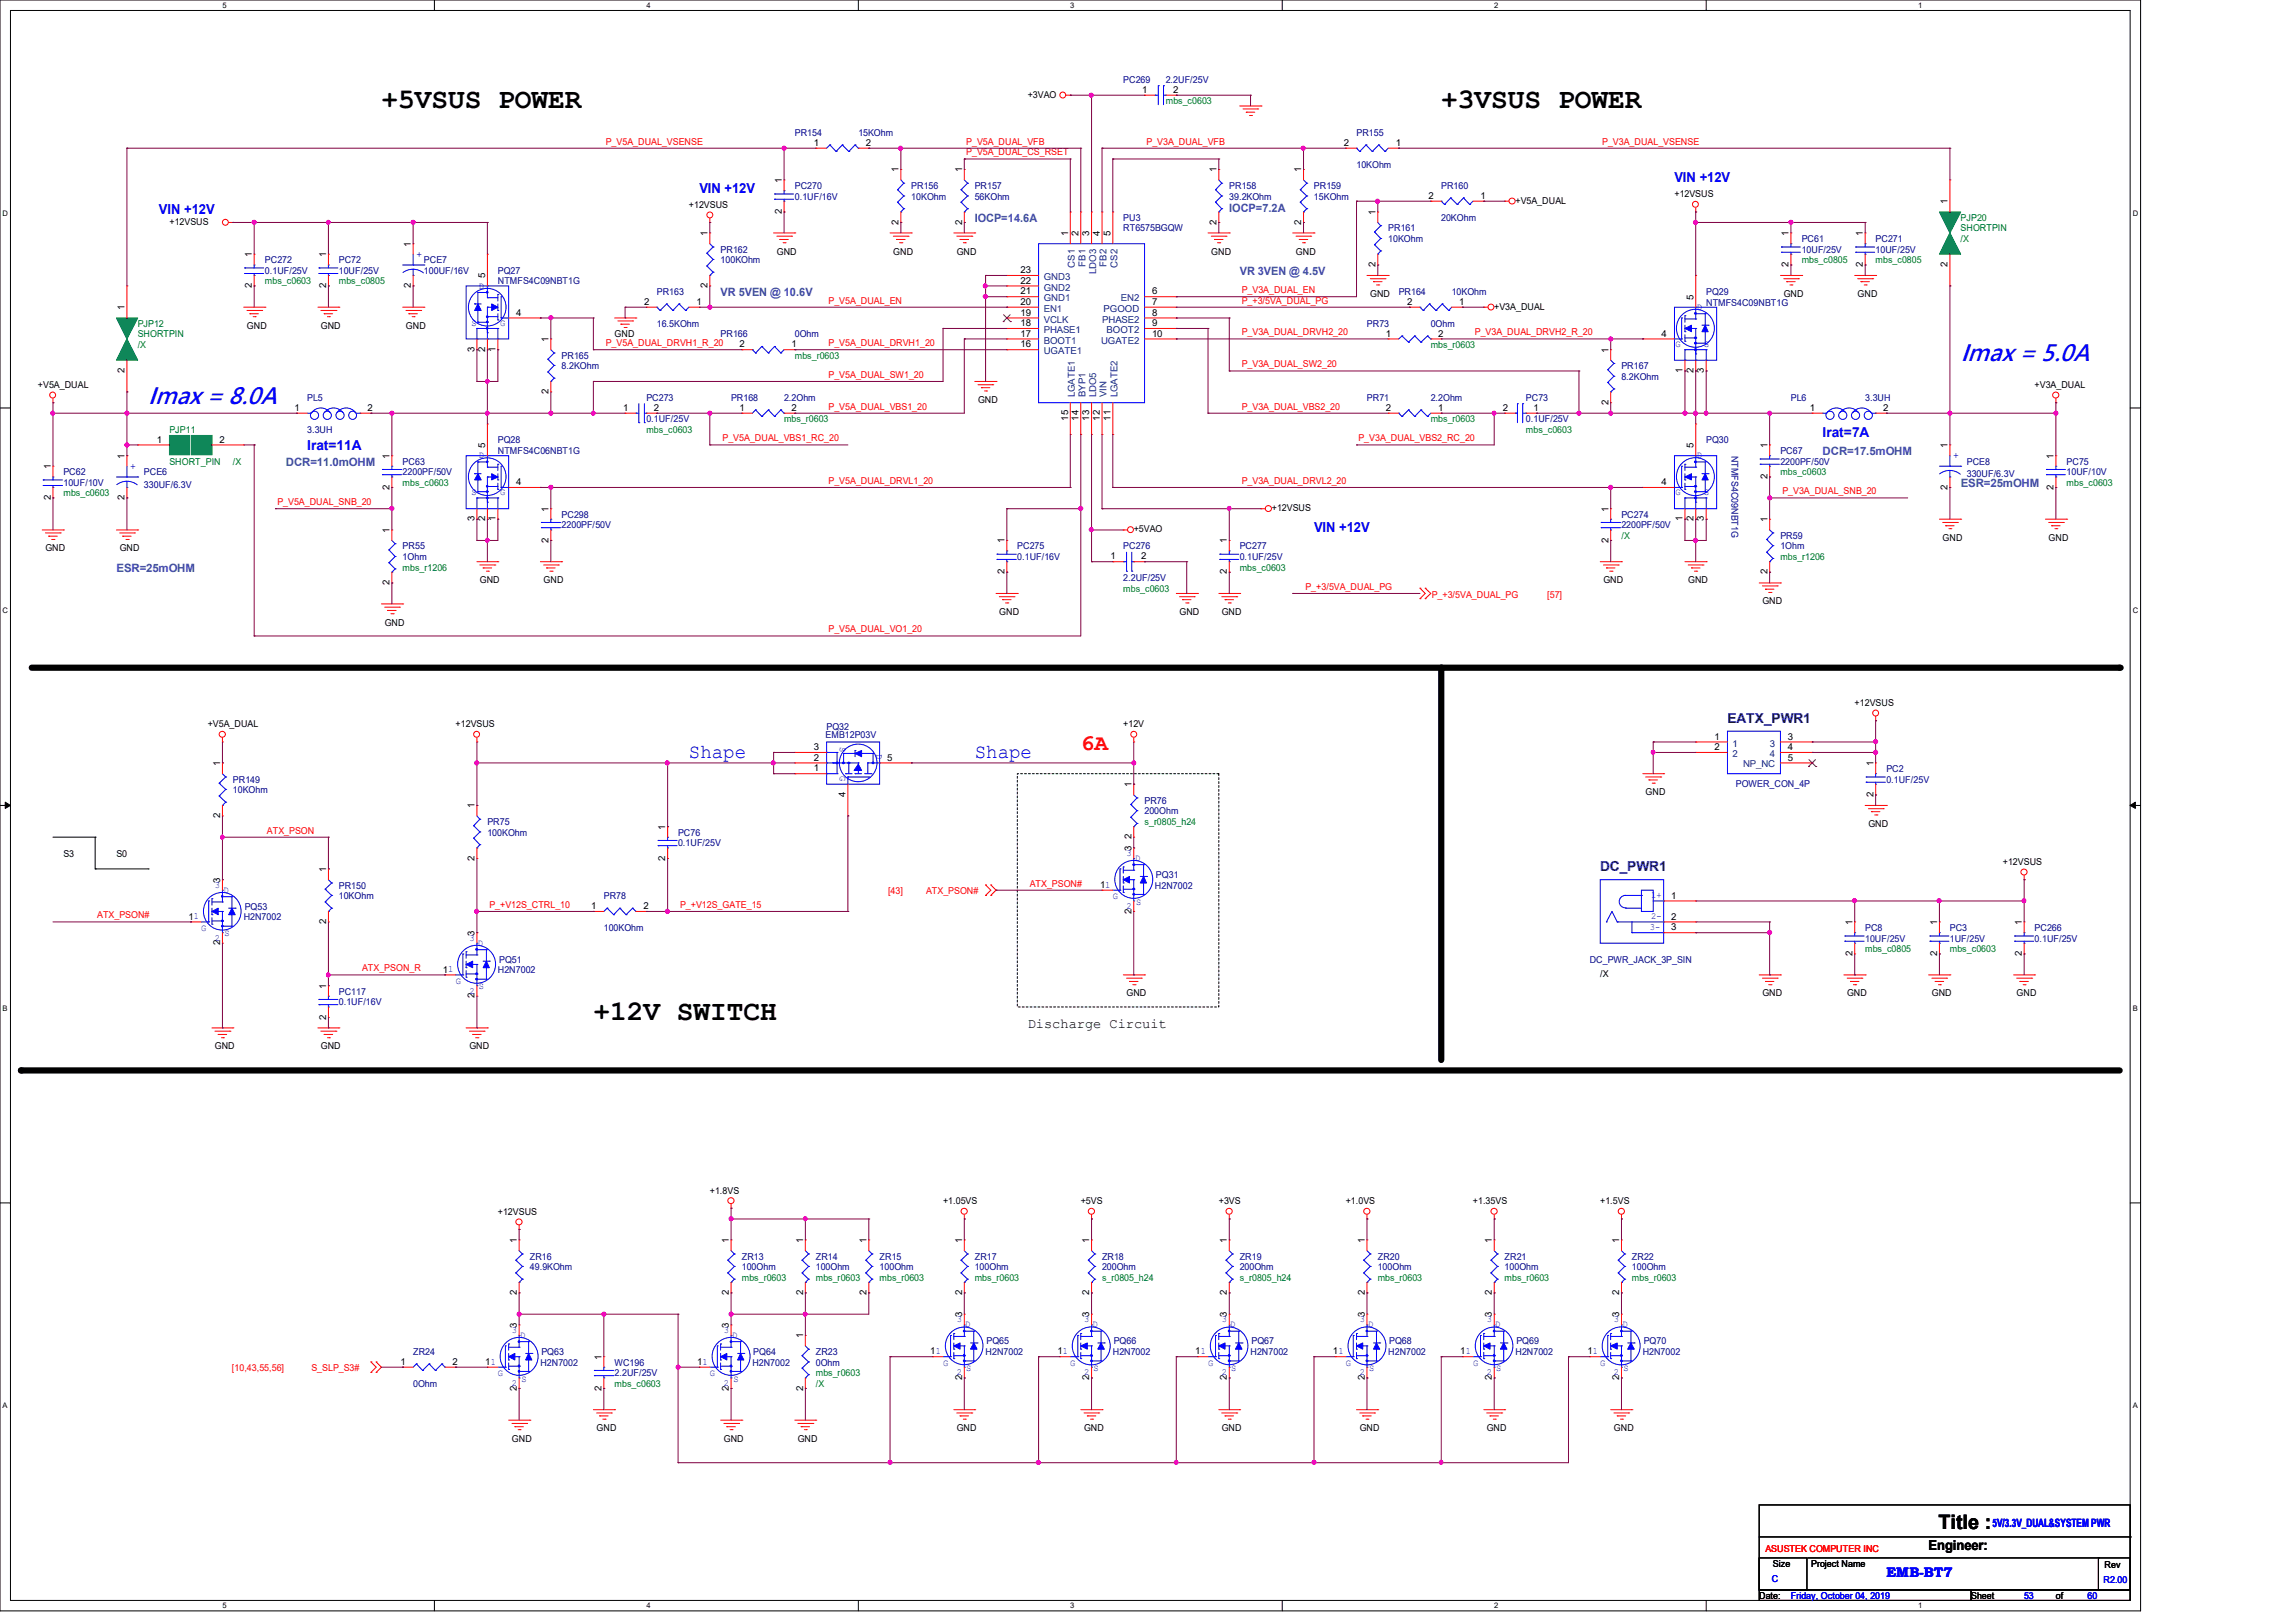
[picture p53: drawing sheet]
<svg xmlns="http://www.w3.org/2000/svg" width="297mm" height="210mm" viewBox="0 0 297 210" stroke-linecap="round" stroke-linejoin="round" font-family="sans-serif">
<defs><g id="words">
<g font-size="3.7">
<text x="49.4" y="14">+5VSUS POWER</text>
<text x="186.5" y="14">+3VSUS POWER</text>
<text x="76.8" y="132">+12V SWITCH</text>
</g>
<g font-size="3" fill="#00f">
<text x="253.7" y="46.7">Imax = 5.0A</text>
<text x="19.2" y="52.2">Imax = 8.0A</text>
</g>
<text font-size="2.9" fill="#f00" x="139.9" y="97">6A</text>
<g font-size="2.6" fill="#00f">
<text x="89.2" y="98.1">Shape</text>
<text x="126.2" y="98.1">Shape</text>
</g>
<text font-size="2.6" x="250.9" y="197.9">Title :</text>
<g font-size="1.8" fill="#00f">
<text x="216.7" y="23.6">VIN +12V</text>
<text x="20.6" y="27.7">VIN +12V</text>
<text x="90.5" y="24.9">VIN +12V</text>
<text x="39.8" y="58.3">Irat=11A</text>
<text x="235.9" y="56.5">Irat=7A</text>
<text x="170.1" y="68.8">VIN +12V</text>
<text x="244.1" y="204">EMB-BT7</text>
</g>
<g font-size="1.8" fill="#000080">
<text x="223.6" y="93.5">EATX_PWR1</text>
<text x="207.1" y="112.7">DC_PWR1</text>
</g>
<g font-size="1.8">
<text x="133" y="133.1">Discharge Circuit</text>
<text x="249.6" y="200.5">Engineer:</text>
</g>
<g font-size="1.5" fill="#0080c0">
<text x="126.2" y="28.8">IOCP=14.6A</text>
<text x="159.1" y="27.4">IOCP=7.2A</text>
<text x="160.4" y="35.6">VR 3VEN @ 4.5V</text>
<text x="93.3" y="38.4">VR 5VEN @ 10.6V</text>
<text x="235.9" y="58.9">DCR=17.5mOHM</text>
<text x="37" y="60.3">DCR=11.0mOHM</text>
<text x="253.7" y="63.1">ESR=25mOHM</text>
<text x="15.1" y="74">ESR=25mOHM</text>
</g>
<text font-size="1.5" fill="#00f" x="257.9" y="197.5">5V/3.3V_DUAL&amp;SYSTEM PWR</text>
<g font-size="1.2" fill="#000080">
<text x="145.4" y="10.7">PC269</text>
<text x="150.9" y="10.7">2.2UF/25V</text>
<text x="102.9" y="17.6">PR154</text>
<text x="111.1" y="17.6">15KOhm</text>
<text x="175.6" y="17.6">PR155</text>
<text x="175.6" y="21.7">10KOhm</text>
<text x="102.9" y="24.4">PC270</text>
<text x="102.9" y="25.8">0.1UF/16V</text>
<text x="117.9" y="24.4">PR156</text>
<text x="117.9" y="25.8">10KOhm</text>
<text x="126.2" y="24.4">PR157</text>
<text x="126.2" y="25.8">56KOhm</text>
<text x="145.4" y="28.6">PU3</text>
<text x="145.4" y="29.9">RT6575BGQW</text>
<text x="159.1" y="24.4">PR158</text>
<text x="159.1" y="25.8">39.2KOhm</text>
<text x="170" y="24.4">PR159</text>
<text x="170" y="25.8">15KOhm</text>
<text x="179.7" y="29.9">PR161</text>
<text x="186.5" y="24.4">PR160</text>
<text x="186.5" y="28.6">20KOhm</text>
<text x="34.3" y="34">PC272</text>
<text x="34.3" y="35.4">0.1UF/25V</text>
<text x="43.9" y="34">PC72</text>
<text x="43.9" y="35.4">10UF/25V</text>
<text x="54.9" y="34">PCE7</text>
<text x="54.9" y="35.4">100UF/16V</text>
<text x="64.4" y="35.4">PQ27</text>
<text x="93.3" y="32.7">PR162</text>
<text x="93.3" y="34">100KOhm</text>
<text x="179.7" y="31.3">10KOhm</text>
<text x="233.2" y="31.3">PC61</text>
<text x="233.2" y="32.7">10UF/25V</text>
<text x="242.7" y="31.3">PC271</text>
<text x="242.7" y="32.7">10UF/25V</text>
<text x="64.4" y="36.8">NTMFS4C09NBT1G</text>
<text x="85" y="38.1">PR163</text>
<text x="181" y="38.1">PR164</text>
<text x="187.9" y="38.1">10KOhm</text>
<text x="220.8" y="38.1">PQ29</text>
<text x="220.8" y="39.5">NTMFS4C09NBT1G</text>
<text x="72.7" y="46.4">PR165</text>
<text x="72.7" y="47.8">8.2KOhm</text>
<text x="85" y="42.3">16.5KOhm</text>
<text x="93.3" y="43.6">PR166</text>
<text x="102.9" y="43.6">0Ohm</text>
<text x="176.9" y="42.3">PR73</text>
<text x="185.2" y="42.3">0Ohm</text>
<text x="209.8" y="47.8">PR167</text>
<text x="39.8" y="51.9">PL5</text>
<text x="83.6" y="51.9">PC273</text>
<text x="94.6" y="51.9">PR168</text>
<text x="101.5" y="51.9">2.2Ohm</text>
<text x="176.9" y="51.9">PR71</text>
<text x="185.2" y="51.9">2.2Ohm</text>
<text x="197.5" y="51.9">PC73</text>
<text x="209.8" y="49.1">8.2KOhm</text>
<text x="231.8" y="51.9">PL6</text>
<text x="241.4" y="51.9">3.3UH</text>
<text x="39.8" y="56">3.3UH</text>
<text x="64.4" y="57.4">PQ28</text>
<text x="64.4" y="58.7">NTMFS4C06NBT1G</text>
<text x="83.6" y="54.6">0.1UF/25V</text>
<text x="197.5" y="54.6">0.1UF/25V</text>
<text x="220.8" y="57.4">PQ30</text>
<text x="224.1" y="59" transform="rotate(90 224.1 59)">NTMFS4C09NBT1G</text>
<text x="230.4" y="58.7">PC67</text>
<text x="8.2" y="61.5">PC62</text>
<text x="8.2" y="62.9">10UF/10V</text>
<text x="18.6" y="61.5">PCE6</text>
<text x="18.6" y="63.1">330UF/6.3V</text>
<text x="52.1" y="60.1">PC63</text>
<text x="52.1" y="61.5">2200PF/50V</text>
<text x="230.4" y="60.1">2200PF/50V</text>
<text x="254.5" y="60.1">PCE8</text>
<text x="254.5" y="61.8">330UF/6.3V</text>
<text x="267.5" y="60.1">PC75</text>
<text x="267.5" y="61.5">10UF/10V</text>
<text x="52.1" y="71.1">PR55</text>
<text x="72.7" y="67">PC298</text>
<text x="72.7" y="68.3">2200PF/50V</text>
<text x="131.7" y="71.1">PC275</text>
<text x="145.4" y="71.1">PC276</text>
<text x="160.4" y="71.1">PC277</text>
<text x="209.8" y="67">PC274</text>
<text x="209.8" y="68.3">2200PF/50V</text>
<text x="230.4" y="69.7">PR59</text>
<text x="230.4" y="71.1">1Ohm</text>
<text x="52.1" y="72.4">1Ohm</text>
<text x="131.7" y="72.4">0.1UF/16V</text>
<text x="145.4" y="75.2">2.2UF/25V</text>
<text x="160.4" y="72.4">0.1UF/25V</text>
<text x="106.8" y="95.5">EMB12P03V</text>
<text x="107" y="94.4">PQ32</text>
<text x="30.1" y="101.3">PR149</text>
<text x="224.7" y="101.8">POWER_CON_4P</text>
<text x="244.1" y="99.9">PC2</text>
<text x="244.1" y="101.3">0.1UF/25V</text>
<text x="30.1" y="102.6">10KOhm</text>
<text x="63.1" y="106.7">PR75</text>
<text x="148.1" y="104">PR76</text>
<text x="148.1" y="105.4">200Ohm</text>
<text x="63.1" y="108.1">100KOhm</text>
<text x="87.8" y="108.1">PC76</text>
<text x="87.8" y="109.5">0.1UF/25V</text>
<text x="149.6" y="113.6">PQ31</text>
<text x="31.5" y="119.1">H2N7002</text>
<text x="31.7" y="117.7">PQ53</text>
<text x="43.9" y="115">PR150</text>
<text x="43.9" y="116.3">10KOhm</text>
<text x="78.1" y="116.3">PR78</text>
<text x="149.5" y="115">H2N7002</text>
<text x="64.4" y="125.9">H2N7002</text>
<text x="64.6" y="124.6">PQ51</text>
<text x="78.1" y="120.4">100KOhm</text>
<text x="205.7" y="124.6">DC_PWR_JACK_3P_SIN</text>
<text x="241.4" y="120.4">PC8</text>
<text x="241.4" y="121.8">10UF/25V</text>
<text x="252.3" y="120.4">PC3</text>
<text x="252.3" y="121.8">1UF/25V</text>
<text x="263.3" y="120.4">PC266</text>
<text x="263.3" y="121.8">0.1UF/25V</text>
<text x="43.9" y="128.7">PC117</text>
<text x="43.9" y="130">0.1UF/16V</text>
<text x="68.6" y="163">ZR16</text>
<text x="68.6" y="164.3">49.9KOhm</text>
<text x="96" y="163">ZR13</text>
<text x="96" y="164.3">100Ohm</text>
<text x="105.6" y="163">ZR14</text>
<text x="105.6" y="164.3">100Ohm</text>
<text x="113.8" y="163">ZR15</text>
<text x="113.8" y="164.3">100Ohm</text>
<text x="126.2" y="163">ZR17</text>
<text x="126.2" y="164.3">100Ohm</text>
<text x="142.6" y="163">ZR18</text>
<text x="142.6" y="164.3">200Ohm</text>
<text x="160.4" y="163">ZR19</text>
<text x="160.4" y="164.3">200Ohm</text>
<text x="178.3" y="163">ZR20</text>
<text x="178.3" y="164.3">100Ohm</text>
<text x="194.7" y="163">ZR21</text>
<text x="194.7" y="164.3">100Ohm</text>
<text x="211.2" y="163">ZR22</text>
<text x="211.2" y="164.3">100Ohm</text>
<text x="127.7" y="173.9">PQ65</text>
<text x="144.1" y="173.9">PQ66</text>
<text x="162" y="173.9">PQ67</text>
<text x="179.8" y="173.9">PQ68</text>
<text x="196.3" y="173.9">PQ69</text>
<text x="212.7" y="173.9">PQ70</text>
<text x="53.5" y="175.3">ZR24</text>
<text x="53.5" y="179.4">0Ohm</text>
<text x="69.9" y="176.7">H2N7002</text>
<text x="70.1" y="175.3">PQ63</text>
<text x="79.5" y="176.7">WC196</text>
<text x="79.5" y="178.1">2.2UF/25V</text>
<text x="97.4" y="176.7">H2N7002</text>
<text x="97.5" y="175.3">PQ64</text>
<text x="105.6" y="175.3">ZR23</text>
<text x="105.6" y="176.7">0Ohm</text>
<text x="127.5" y="175.3">H2N7002</text>
<text x="144" y="175.3">H2N7002</text>
<text x="161.8" y="175.3">H2N7002</text>
<text x="179.7" y="175.3">H2N7002</text>
<text x="196.1" y="175.3">H2N7002</text>
<text x="212.6" y="175.3">H2N7002</text>
</g>
<g font-size="1.2">
<text x="133" y="12.7">+3VAO</text>
<text x="147.8" y="12">1</text>
<text x="151.8" y="12">2</text>
<text x="101.2" y="23.7" transform="rotate(-90 101.2 23.7)">1</text>
<text x="105.3" y="18.9">1</text>
<text x="112.1" y="18.9">2</text>
<text x="116.3" y="22.3" transform="rotate(-90 116.3 22.3)">1</text>
<text x="124.5" y="22.3" transform="rotate(-90 124.5 22.3)">1</text>
<text x="157.4" y="22.3" transform="rotate(-90 157.4 22.3)">1</text>
<text x="168.4" y="22.3" transform="rotate(-90 168.4 22.3)">1</text>
<text x="173.9" y="18.9">2</text>
<text x="180.6" y="18.9">1</text>
<text x="21.9" y="29.1">+12VSUS</text>
<text x="89.2" y="26.9">+12VSUS</text>
<text x="101.2" y="27.7" transform="rotate(-90 101.2 27.7)">2</text>
<text x="116.3" y="29.1" transform="rotate(-90 116.3 29.1)">2</text>
<text x="124.5" y="29.1" transform="rotate(-90 124.5 29.1)">2</text>
<text x="157.4" y="29.1" transform="rotate(-90 157.4 29.1)">2</text>
<text x="168.4" y="29.1" transform="rotate(-90 168.4 29.1)">2</text>
<text x="178" y="27.8" transform="rotate(-90 178 27.8)">1</text>
<text x="184.9" y="25.7">2</text>
<text x="191.6" y="25.7">1</text>
<text x="196.1" y="26.4">+V5A_DUAL</text>
<text x="216.7" y="25.5">+12VSUS</text>
<text x="252.1" y="26.5" transform="rotate(-90 252.1 26.5)">1</text>
<text x="32.6" y="33.3" transform="rotate(-90 32.6 33.3)">1</text>
<text x="42.2" y="33.3" transform="rotate(-90 42.2 33.3)">1</text>
<text x="53.2" y="31.9" transform="rotate(-90 53.2 31.9)">1</text>
<text x="91.6" y="30.6" transform="rotate(-90 91.6 30.6)">1</text>
<text x="100.5" y="32.9">GND</text>
<text x="115.6" y="32.9">GND</text>
<text x="123.8" y="32.9">GND</text>
<text x="132.1" y="35.3">23</text>
<text x="138.2" y="30.6" transform="rotate(-90 138.2 30.6)">1</text>
<text x="139.6" y="30.6" transform="rotate(-90 139.6 30.6)">2</text>
<text x="141" y="30.6" transform="rotate(-90 141 30.6)">3</text>
<text x="142.3" y="30.6" transform="rotate(-90 142.3 30.6)">4</text>
<text x="143.7" y="30.6" transform="rotate(-90 143.7 30.6)">5</text>
<text x="156.8" y="32.9">GND</text>
<text x="167.7" y="32.9">GND</text>
<text x="178" y="34.5" transform="rotate(-90 178 34.5)">2</text>
<text x="231.5" y="34.5" transform="rotate(-90 231.5 34.5)">2</text>
<text x="231.5" y="30.6" transform="rotate(-90 231.5 30.6)">1</text>
<text x="241.1" y="34.5" transform="rotate(-90 241.1 34.5)">2</text>
<text x="241.1" y="30.6" transform="rotate(-90 241.1 30.6)">1</text>
<text x="252.1" y="34.5" transform="rotate(-90 252.1 34.5)">2</text>
<text x="16.1" y="40.2" transform="rotate(-90 16.1 40.2)">1</text>
<text x="32.6" y="37.3" transform="rotate(-90 32.6 37.3)">2</text>
<text x="42.2" y="37.3" transform="rotate(-90 42.2 37.3)">2</text>
<text x="53.2" y="37.3" transform="rotate(-90 53.2 37.3)">2</text>
<text x="62.8" y="36" transform="rotate(-90 62.8 36)">5</text>
<text x="66.8" y="40.9">4</text>
<text x="83.4" y="39.5">2</text>
<text x="90.1" y="39.5">1</text>
<text x="91.6" y="37.3" transform="rotate(-90 91.6 37.3)">2</text>
<text x="132.1" y="40.9">19</text>
<text x="132.1" y="39.5">20</text>
<text x="132.1" y="38.1">21</text>
<text x="132.1" y="36.7">22</text>
<text x="149.1" y="38.1">6</text>
<text x="149.1" y="39.5">7</text>
<text x="149.1" y="40.9">8</text>
<text x="177.3" y="38.4">GND</text>
<text x="182.1" y="39.5">2</text>
<text x="188.8" y="39.5">1</text>
<text x="193.4" y="40.1">+V3A_DUAL</text>
<text x="219.2" y="38.8" transform="rotate(-90 219.2 38.8)">5</text>
<text x="230.8" y="38.4">GND</text>
<text x="240.4" y="38.4">GND</text>
<text x="32" y="42.5">GND</text>
<text x="41.5" y="42.5">GND</text>
<text x="52.5" y="42.5">GND</text>
<text x="61.4" y="45.5" transform="rotate(-90 61.4 45.5)">3</text>
<text x="62.8" y="45.5" transform="rotate(-90 62.8 45.5)">2</text>
<text x="64.1" y="45.5" transform="rotate(-90 64.1 45.5)">1</text>
<text x="71" y="44.3" transform="rotate(-90 71 44.3)">1</text>
<text x="79.5" y="43.6">GND</text>
<text x="95.7" y="45">2</text>
<text x="102.4" y="45">1</text>
<text x="132.1" y="45">16</text>
<text x="132.1" y="43.6">17</text>
<text x="132.1" y="42.2">18</text>
<text x="149.1" y="42.2">9</text>
<text x="149.1" y="43.6">10</text>
<text x="179.4" y="43.6">1</text>
<text x="186.1" y="43.6">2</text>
<text x="208.2" y="45.6" transform="rotate(-90 208.2 45.6)">1</text>
<text x="215" y="43.6">4</text>
<text x="4.9" y="50.2">+V5A_DUAL</text>
<text x="16.1" y="48.3" transform="rotate(-90 16.1 48.3)">2</text>
<text x="38.1" y="53.2">1</text>
<text x="47.6" y="53.2">2</text>
<text x="71" y="51" transform="rotate(-90 71 51)">2</text>
<text x="80.6" y="53.2">1</text>
<text x="84.6" y="53.2">2</text>
<text x="95.7" y="53.2">1</text>
<text x="102.4" y="53.2">2</text>
<text x="126.6" y="52.2">GND</text>
<text x="179.4" y="53.2">2</text>
<text x="186.1" y="53.2">1</text>
<text x="194.5" y="53.2">2</text>
<text x="198.5" y="53.2">1</text>
<text x="208.2" y="52.4" transform="rotate(-90 208.2 52.4)">2</text>
<text x="217.8" y="48.3" transform="rotate(-90 217.8 48.3)">1</text>
<text x="219.2" y="48.3" transform="rotate(-90 219.2 48.3)">2</text>
<text x="220.5" y="48.3" transform="rotate(-90 220.5 48.3)">3</text>
<text x="234.2" y="53.2">1</text>
<text x="243.7" y="53.2">2</text>
<text x="263.3" y="50.2">+V3A_DUAL</text>
<text x="16.1" y="59.3" transform="rotate(-90 16.1 59.3)">1</text>
<text x="20.3" y="57.3">1</text>
<text x="28.4" y="57.3">2</text>
<text x="50.4" y="59.3" transform="rotate(-90 50.4 59.3)">1</text>
<text x="62.8" y="58" transform="rotate(-90 62.8 58)">5</text>
<text x="138.2" y="54.4" transform="rotate(-90 138.2 54.4)">15</text>
<text x="139.6" y="54.4" transform="rotate(-90 139.6 54.4)">14</text>
<text x="141" y="54.4" transform="rotate(-90 141 54.4)">13</text>
<text x="142.3" y="54.4" transform="rotate(-90 142.3 54.4)">12</text>
<text x="143.7" y="54.4" transform="rotate(-90 143.7 54.4)">11</text>
<text x="219.2" y="58" transform="rotate(-90 219.2 58)">5</text>
<text x="228.7" y="58" transform="rotate(-90 228.7 58)">1</text>
<text x="252.1" y="58" transform="rotate(-90 252.1 58)">1</text>
<text x="265.8" y="59.3" transform="rotate(-90 265.8 59.3)">1</text>
<text x="6.6" y="64.7" transform="rotate(-90 6.6 64.7)">2</text>
<text x="6.6" y="60.7" transform="rotate(-90 6.6 60.7)">1</text>
<text x="16.1" y="64.7" transform="rotate(-90 16.1 64.7)">2</text>
<text x="50.4" y="63.4" transform="rotate(-90 50.4 63.4)">2</text>
<text x="66.8" y="62.8">4</text>
<text x="215" y="62.8">4</text>
<text x="228.7" y="62" transform="rotate(-90 228.7 62)">2</text>
<text x="252.1" y="63.4" transform="rotate(-90 252.1 63.4)">2</text>
<text x="265.8" y="63.4" transform="rotate(-90 265.8 63.4)">2</text>
<text x="5.9" y="71.3">GND</text>
<text x="15.5" y="71.3">GND</text>
<text x="50.4" y="69" transform="rotate(-90 50.4 69)">1</text>
<text x="61.4" y="67.5" transform="rotate(-90 61.4 67.5)">3</text>
<text x="62.8" y="67.5" transform="rotate(-90 62.8 67.5)">2</text>
<text x="64.1" y="67.5" transform="rotate(-90 64.1 67.5)">1</text>
<text x="71" y="70.2" transform="rotate(-90 71 70.2)">2</text>
<text x="71" y="66.2" transform="rotate(-90 71 66.2)">1</text>
<text x="130" y="70.3" transform="rotate(-90 130 70.3)">1</text>
<text x="146.7" y="68.9">+5VAO</text>
<text x="158.8" y="70.3" transform="rotate(-90 158.8 70.3)">1</text>
<text x="164.6" y="66.1">+12VSUS</text>
<text x="208.2" y="70.2" transform="rotate(-90 208.2 70.2)">2</text>
<text x="208.2" y="66.2" transform="rotate(-90 208.2 66.2)">1</text>
<text x="217.8" y="67.5" transform="rotate(-90 217.8 67.5)">1</text>
<text x="219.2" y="67.5" transform="rotate(-90 219.2 67.5)">2</text>
<text x="220.5" y="67.5" transform="rotate(-90 220.5 67.5)">3</text>
<text x="228.7" y="67.6" transform="rotate(-90 228.7 67.6)">1</text>
<text x="251.4" y="70">GND</text>
<text x="265.1" y="70">GND</text>
<text x="50.4" y="75.7" transform="rotate(-90 50.4 75.7)">2</text>
<text x="62.1" y="75.5">GND</text>
<text x="70.4" y="75.5">GND</text>
<text x="130" y="74.3" transform="rotate(-90 130 74.3)">2</text>
<text x="143.7" y="72.4">1</text>
<text x="147.7" y="72.4">2</text>
<text x="158.8" y="74.3" transform="rotate(-90 158.8 74.3)">2</text>
<text x="207.5" y="75.5">GND</text>
<text x="218.5" y="75.5">GND</text>
<text x="228.7" y="74.3" transform="rotate(-90 228.7 74.3)">2</text>
<text x="49.8" y="80.9">GND</text>
<text x="129.3" y="79.6">GND</text>
<text x="152.7" y="79.6">GND</text>
<text x="158.1" y="79.6">GND</text>
<text x="228.1" y="78.2">GND</text>
<text x="26.9" y="94.1">+V5A_DUAL</text>
<text x="59" y="94.1">+12VSUS</text>
<text x="145.4" y="94.1">+12V</text>
<text x="221.9" y="95.7">1</text>
<text x="231.4" y="95.7">3</text>
<text x="240" y="91.4">+12VSUS</text>
<text x="28.5" y="99.1" transform="rotate(-90 28.5 99.1)">1</text>
<text x="105.3" y="99.8">1</text>
<text x="105.3" y="98.4">2</text>
<text x="105.3" y="97.1">3</text>
<text x="114.8" y="98.4">5</text>
<text x="146.4" y="101.9" transform="rotate(-90 146.4 101.9)">1</text>
<text x="221.9" y="97.1">2</text>
<text x="231.4" y="97.1">4</text>
<text x="231.4" y="98.4">5</text>
<text x="242.4" y="99.1" transform="rotate(-90 242.4 99.1)">1</text>
<text x="28.5" y="105.9" transform="rotate(-90 28.5 105.9)">2</text>
<text x="61.4" y="104.6" transform="rotate(-90 61.4 104.6)">1</text>
<text x="86.1" y="107.4" transform="rotate(-90 86.1 107.4)">1</text>
<text x="109.4" y="103.1" transform="rotate(-90 109.4 103.1)">4</text>
<text x="213" y="102.9">GND</text>
<text x="241.8" y="107">GND</text>
<text x="242.4" y="103.1" transform="rotate(-90 242.4 103.1)">2</text>
<text x="8.2" y="110.9">S3</text>
<text x="15.1" y="110.9">S0</text>
<text x="42.2" y="112.9" transform="rotate(-90 42.2 112.9)">1</text>
<text x="61.4" y="111.4" transform="rotate(-90 61.4 111.4)">2</text>
<text x="86.1" y="111.4" transform="rotate(-90 86.1 111.4)">2</text>
<text x="146.4" y="110.1" transform="rotate(-90 146.4 110.1)">3</text>
<text x="146.4" y="108.6" transform="rotate(-90 146.4 108.6)">2</text>
<text x="259.2" y="112">+12VSUS</text>
<text x="24.4" y="119">11</text>
<text x="28.5" y="114.2" transform="rotate(-90 28.5 114.2)">3</text>
<text x="42.2" y="119.6" transform="rotate(-90 42.2 119.6)">2</text>
<text x="76.5" y="117.6">1</text>
<text x="83.3" y="117.6">2</text>
<text x="142.4" y="114.9">11</text>
<text x="146.4" y="118.2" transform="rotate(-90 146.4 118.2)">2</text>
<text x="216.3" y="116.3">1</text>
<text x="216.3" y="119">2</text>
<text x="239.7" y="119.7" transform="rotate(-90 239.7 119.7)">1</text>
<text x="250.7" y="119.7" transform="rotate(-90 250.7 119.7)">1</text>
<text x="261.7" y="119.7" transform="rotate(-90 261.7 119.7)">1</text>
<text x="28.5" y="122.3" transform="rotate(-90 28.5 122.3)">2</text>
<text x="57.3" y="125.9">11</text>
<text x="61.4" y="121.1" transform="rotate(-90 61.4 121.1)">3</text>
<text x="216.3" y="120.4">3</text>
<text x="239.7" y="123.7" transform="rotate(-90 239.7 123.7)">2</text>
<text x="250.7" y="123.7" transform="rotate(-90 250.7 123.7)">2</text>
<text x="261.7" y="123.7" transform="rotate(-90 261.7 123.7)">2</text>
<text x="42.2" y="131.9" transform="rotate(-90 42.2 131.9)">2</text>
<text x="42.2" y="127.9" transform="rotate(-90 42.2 127.9)">1</text>
<text x="61.4" y="129.2" transform="rotate(-90 61.4 129.2)">2</text>
<text x="145.8" y="128.9">GND</text>
<text x="207.1" y="126.4">/X</text>
<text x="228.1" y="128.9">GND</text>
<text x="239.1" y="128.9">GND</text>
<text x="250" y="128.9">GND</text>
<text x="261" y="128.9">GND</text>
<text x="27.8" y="135.8">GND</text>
<text x="41.5" y="135.8">GND</text>
<text x="60.7" y="135.8">GND</text>
<text x="91.9" y="154.5">+1.8VS</text>
<text x="122" y="155.8">+1.05VS</text>
<text x="139.9" y="155.8">+5VS</text>
<text x="157.7" y="155.8">+3VS</text>
<text x="174.2" y="155.8">+1.0VS</text>
<text x="190.6" y="155.8">+1.35VS</text>
<text x="207.1" y="155.8">+1.5VS</text>
<text x="64.4" y="157.2">+12VSUS</text>
<text x="66.9" y="160.9" transform="rotate(-90 66.9 160.9)">1</text>
<text x="94.3" y="160.9" transform="rotate(-90 94.3 160.9)">1</text>
<text x="103.9" y="160.9" transform="rotate(-90 103.9 160.9)">1</text>
<text x="112.1" y="160.9" transform="rotate(-90 112.1 160.9)">1</text>
<text x="124.5" y="160.9" transform="rotate(-90 124.5 160.9)">1</text>
<text x="141" y="160.9" transform="rotate(-90 141 160.9)">1</text>
<text x="158.8" y="160.9" transform="rotate(-90 158.8 160.9)">1</text>
<text x="176.6" y="160.9" transform="rotate(-90 176.6 160.9)">1</text>
<text x="193.1" y="160.9" transform="rotate(-90 193.1 160.9)">1</text>
<text x="209.5" y="160.9" transform="rotate(-90 209.5 160.9)">1</text>
<text x="66.9" y="167.6" transform="rotate(-90 66.9 167.6)">2</text>
<text x="94.3" y="167.6" transform="rotate(-90 94.3 167.6)">2</text>
<text x="103.9" y="167.6" transform="rotate(-90 103.9 167.6)">2</text>
<text x="112.1" y="167.6" transform="rotate(-90 112.1 167.6)">2</text>
<text x="124.5" y="167.6" transform="rotate(-90 124.5 167.6)">2</text>
<text x="141" y="167.6" transform="rotate(-90 141 167.6)">2</text>
<text x="158.8" y="167.6" transform="rotate(-90 158.8 167.6)">2</text>
<text x="176.6" y="167.6" transform="rotate(-90 176.6 167.6)">2</text>
<text x="193.1" y="167.6" transform="rotate(-90 193.1 167.6)">2</text>
<text x="209.5" y="167.6" transform="rotate(-90 209.5 167.6)">2</text>
<text x="66.9" y="171.8" transform="rotate(-90 66.9 171.8)">3</text>
<text x="94.3" y="171.8" transform="rotate(-90 94.3 171.8)">3</text>
<text x="103.9" y="173.2" transform="rotate(-90 103.9 173.2)">1</text>
<text x="124.5" y="170.5" transform="rotate(-90 124.5 170.5)">3</text>
<text x="141" y="170.5" transform="rotate(-90 141 170.5)">3</text>
<text x="158.8" y="170.5" transform="rotate(-90 158.8 170.5)">3</text>
<text x="176.6" y="170.5" transform="rotate(-90 176.6 170.5)">3</text>
<text x="193.1" y="170.5" transform="rotate(-90 193.1 170.5)">3</text>
<text x="209.5" y="170.5" transform="rotate(-90 209.5 170.5)">3</text>
<text x="51.8" y="176.6">1</text>
<text x="58.5" y="176.6">2</text>
<text x="62.8" y="176.6">11</text>
<text x="66.9" y="180" transform="rotate(-90 66.9 180)">2</text>
<text x="77.9" y="180" transform="rotate(-90 77.9 180)">2</text>
<text x="77.9" y="175.9" transform="rotate(-90 77.9 175.9)">1</text>
<text x="90.2" y="176.6">11</text>
<text x="94.3" y="180" transform="rotate(-90 94.3 180)">2</text>
<text x="103.9" y="180" transform="rotate(-90 103.9 180)">2</text>
<text x="120.4" y="175.3">11</text>
<text x="124.5" y="178.6" transform="rotate(-90 124.5 178.6)">2</text>
<text x="136.9" y="175.3">11</text>
<text x="141" y="178.6" transform="rotate(-90 141 178.6)">2</text>
<text x="154.7" y="175.3">11</text>
<text x="158.8" y="178.6" transform="rotate(-90 158.8 178.6)">2</text>
<text x="172.5" y="175.3">11</text>
<text x="176.6" y="178.6" transform="rotate(-90 176.6 178.6)">2</text>
<text x="189" y="175.3">11</text>
<text x="193.1" y="178.6" transform="rotate(-90 193.1 178.6)">2</text>
<text x="205.4" y="175.3">11</text>
<text x="209.5" y="178.6" transform="rotate(-90 209.5 178.6)">2</text>
<text x="77.2" y="185.2">GND</text>
<text x="123.8" y="185.2">GND</text>
<text x="140.3" y="185.2">GND</text>
<text x="158.1" y="185.2">GND</text>
<text x="176" y="185.2">GND</text>
<text x="192.4" y="185.2">GND</text>
<text x="208.9" y="185.2">GND</text>
<text x="66.3" y="186.6">GND</text>
<text x="93.7" y="186.6">GND</text>
<text x="103.2" y="186.6">GND</text>
<text x="229.4" y="202.7">Size</text>
<text x="234.4" y="202.7">Project Name</text>
<text x="272.4" y="202.9">Rev</text>
<text x="227.7" y="206.9">Date:</text>
<text x="255.1" y="206.9">Sheet</text>
<text x="266.1" y="206.9">of</text>
</g>
<g font-size="1.2" fill="#008000">
<text x="150.9" y="13.5">mbs_c0603</text>
<text x="253.7" y="28.6">PJP20</text>
<text x="253.7" y="29.9">SHORTPIN</text>
<text x="233.2" y="34">mbs_c0805</text>
<text x="242.7" y="34">mbs_c0805</text>
<text x="253.7" y="31.3">/X</text>
<text x="34.3" y="36.8">mbs_c0603</text>
<text x="43.9" y="36.8">mbs_c0805</text>
<text x="17.8" y="42.3">PJP12</text>
<text x="17.8" y="43.6">SHORTPIN</text>
<text x="17.8" y="45">/X</text>
<text x="102.9" y="46.4">mbs_r0603</text>
<text x="185.2" y="45">mbs_r0603</text>
<text x="21.9" y="56">PJP11</text>
<text x="83.6" y="56">mbs_c0603</text>
<text x="101.5" y="54.6">mbs_r0603</text>
<text x="185.2" y="54.6">mbs_r0603</text>
<text x="197.5" y="56">mbs_c0603</text>
<text x="8.2" y="64.2">mbs_c0603</text>
<text x="21.9" y="60.1">SHORT_PIN</text>
<text x="30.1" y="60.1">/X</text>
<text x="52.1" y="62.9">mbs_c0603</text>
<text x="230.4" y="61.5">mbs_c0603</text>
<text x="267.5" y="62.9">mbs_c0603</text>
<text x="209.8" y="69.7">/X</text>
<text x="52.1" y="73.8">mbs_r1206</text>
<text x="145.4" y="76.6">mbs_c0603</text>
<text x="160.4" y="73.8">mbs_c0603</text>
<text x="230.4" y="72.4">mbs_r1206</text>
<text x="148.1" y="106.7">s_r0805_h24</text>
<text x="241.4" y="123.2">mbs_c0805</text>
<text x="252.3" y="123.2">mbs_c0603</text>
<text x="96" y="165.7">mbs_r0603</text>
<text x="105.6" y="165.7">mbs_r0603</text>
<text x="113.8" y="165.7">mbs_r0603</text>
<text x="126.2" y="165.7">mbs_r0603</text>
<text x="142.6" y="165.7">s_r0805_h24</text>
<text x="160.4" y="165.7">s_r0805_h24</text>
<text x="178.3" y="165.7">mbs_r0603</text>
<text x="194.7" y="165.7">mbs_r0603</text>
<text x="211.2" y="165.7">mbs_r0603</text>
<text x="79.5" y="179.4">mbs_c0603</text>
<text x="105.6" y="178.1">mbs_r0603</text>
<text x="105.6" y="179.4">/X</text>
</g>
<g font-size="1.2" fill="#f00">
<text x="78.4" y="18.7">P_V5A_DUAL_VSENSE</text>
<text x="125" y="20.1">P_V5A_DUAL_CS_RSET</text>
<text x="125" y="18.7">P_V5A_DUAL_VFB</text>
<text x="148.4" y="18.7">P_V3A_DUAL_VFB</text>
<text x="207.3" y="18.7">P_V3A_DUAL_VSENSE</text>
<text x="107.2" y="39.3">P_V5A_DUAL_EN</text>
<text x="160.7" y="37.9">P_V3A_DUAL_EN</text>
<text x="160.7" y="39.3">P_+3/5VA_DUAL_PG</text>
<text x="78.4" y="44.8">P_V5A_DUAL_DRVH1_R_20</text>
<text x="107.2" y="44.8">P_V5A_DUAL_DRVH1_20</text>
<text x="160.7" y="43.4">P_V3A_DUAL_DRVH2_20</text>
<text x="160.7" y="47.5">P_V3A_DUAL_SW2_20</text>
<text x="190.9" y="43.4">P_V3A_DUAL_DRVH2_R_20</text>
<text x="107.2" y="53">P_V5A_DUAL_VBS1_20</text>
<text x="107.2" y="48.9">P_V5A_DUAL_SW1_20</text>
<text x="160.7" y="53">P_V3A_DUAL_VBS2_20</text>
<text x="93.5" y="57.1">P_V5A_DUAL_VBS1_RC_20</text>
<text x="175.8" y="57.1">P_V3A_DUAL_VBS2_RC_20</text>
<text x="35.9" y="65.4">P_V5A_DUAL_SNB_20</text>
<text x="107.2" y="62.6">P_V5A_DUAL_DRVL1_20</text>
<text x="160.7" y="62.6">P_V3A_DUAL_DRVL2_20</text>
<text x="230.7" y="64">P_V3A_DUAL_SNB_20</text>
<text x="168.9" y="76.3">P_+3/5VA_DUAL_PG</text>
<text x="185.3" y="77.4">P_+3/5VA_DUAL_PG</text>
<text x="200.2" y="77.4">[57]</text>
<text x="107.2" y="81.8">P_V5A_DUAL_VO1_20</text>
<text x="34.5" y="107.9">ATX_PSON</text>
<text x="12.6" y="118.8">ATX_PSON#</text>
<text x="63.3" y="117.5">P_+V12S_CTRL_10</text>
<text x="88" y="117.5">P_+V12S_GATE_15</text>
<text x="114.9" y="115.7">[43]</text>
<text x="119.8" y="115.7">ATX_PSON#</text>
<text x="133.3" y="114.7">ATX_PSON#</text>
<text x="46.9" y="125.7">ATX_PSON_R</text>
<text x="30" y="177.4">[10,43,55,56]</text>
<text x="40.3" y="177.4">S_SLP_S3#</text>
<text x="228.5" y="200.8">ASUSTEK COMPUTER INC</text>
</g>
<g font-size="1.2" fill="#00f">
<text x="53.9" y="33.3">+</text>
<text x="62" y="37.3">D</text>
<text x="219.6" y="40.1">D</text>
<text x="61" y="42.2">S</text>
<text x="64.7" y="42.2">G</text>
<text x="216.8" y="44.9">G</text>
<text x="220.6" y="44.9">S</text>
<text x="62" y="59.3">D</text>
<text x="219.6" y="59.3">D</text>
<text x="252.8" y="59.3">+</text>
<text x="16.8" y="60.7">+</text>
<text x="61" y="64.1">S</text>
<text x="64.7" y="64.1">G</text>
<text x="216.8" y="64.1">G</text>
<text x="220.6" y="64.1">S</text>
<text x="108.7" y="96.7" transform="rotate(90 108.7 96.7)">S</text>
<text x="108.7" y="100.4" transform="rotate(90 108.7 100.4)">G</text>
<text x="113.5" y="97.6" transform="rotate(90 113.5 97.6)">D</text>
<text x="145.8" y="110.7">3</text>
<text x="146.9" y="111.4">D</text>
<text x="27.8" y="114.8">3</text>
<text x="28.9" y="115.5">D</text>
<text x="144" y="116.3">G</text>
<text x="145.8" y="117.6">2</text>
<text x="147" y="117.1">S</text>
<text x="213.7" y="116.2">1+</text>
<text x="213.7" y="119">2-</text>
<text x="26" y="120.5">G</text>
<text x="27.8" y="121.7">2</text>
<text x="29" y="121.2">S</text>
<text x="60.7" y="121.7">3</text>
<text x="61.9" y="122.4">D</text>
<text x="213.5" y="120.3">3-</text>
<text x="59" y="127.3">G</text>
<text x="60.7" y="128.6">2</text>
<text x="62" y="128">S</text>
<text x="66.3" y="172.5">3</text>
<text x="67.3" y="173.1">D</text>
<text x="93.7" y="172.5">3</text>
<text x="94.7" y="173.1">D</text>
<text x="123.8" y="171.1">3</text>
<text x="124.9" y="171.7">D</text>
<text x="140.3" y="171.1">3</text>
<text x="141.4" y="171.7">D</text>
<text x="158.1" y="171.1">3</text>
<text x="159.2" y="171.7">D</text>
<text x="176" y="171.1">3</text>
<text x="177" y="171.7">D</text>
<text x="192.4" y="171.1">3</text>
<text x="193.5" y="171.7">D</text>
<text x="208.9" y="171.1">3</text>
<text x="210" y="171.7">D</text>
<text x="64.4" y="178.1">G</text>
<text x="66.3" y="179.3">2</text>
<text x="67.5" y="178.8">S</text>
<text x="91.9" y="178.1">G</text>
<text x="93.7" y="179.3">2</text>
<text x="94.9" y="178.8">S</text>
<text x="122" y="176.7">G</text>
<text x="123.8" y="177.9">2</text>
<text x="125.1" y="177.4">S</text>
<text x="138.5" y="176.7">G</text>
<text x="140.3" y="177.9">2</text>
<text x="141.5" y="177.4">S</text>
<text x="156.3" y="176.7">G</text>
<text x="158.1" y="177.9">2</text>
<text x="159.3" y="177.4">S</text>
<text x="174.2" y="176.7">G</text>
<text x="176" y="177.9">2</text>
<text x="177.2" y="177.4">S</text>
<text x="190.6" y="176.7">G</text>
<text x="192.4" y="177.9">2</text>
<text x="193.6" y="177.4">S</text>
<text x="207.1" y="176.7">G</text>
<text x="208.9" y="177.9">2</text>
<text x="210.1" y="177.4">S</text>
<text x="229.3" y="204.7">C</text>
<text x="231.8" y="206.9">Friday, October 04, 2019</text>
<text x="262" y="206.9">53</text>
<text x="270.2" y="206.9">60</text>
<text x="272.2" y="204.8">R2.00</text>
</g>
<g font-size="1.2" fill="#004080">
<text x="139.1" y="34.6" transform="rotate(-90 139.1 34.6)">CS1</text>
<text x="140.5" y="34.5" transform="rotate(-90 140.5 34.5)">FB1</text>
<text x="141.9" y="35.4" transform="rotate(-90 141.9 35.4)">LDO3</text>
<text x="143.2" y="34.5" transform="rotate(-90 143.2 34.5)">FB2</text>
<text x="144.6" y="34.6" transform="rotate(-90 144.6 34.6)">CS2</text>
<text x="135.1" y="41.7">VCLK</text>
<text x="135.1" y="40.3">EN1</text>
<text x="135.1" y="39">GND1</text>
<text x="135.1" y="37.6">GND2</text>
<text x="135.1" y="36.2">GND3</text>
<text x="142.7" y="41.7">PHASE2</text>
<text x="142.8" y="40.3">PGOOD</text>
<text x="145.1" y="39">EN2</text>
<text x="135.1" y="45.8">UGATE1</text>
<text x="135.1" y="44.4">BOOT1</text>
<text x="135.1" y="43.1">PHASE1</text>
<text x="142.5" y="44.4">UGATE2</text>
<text x="143.2" y="43.1">BOOT2</text>
<text x="139.1" y="51.4" transform="rotate(-90 139.1 51.4)">LGATE1</text>
<text x="140.5" y="51.4" transform="rotate(-90 140.5 51.4)">BYP1</text>
<text x="141.9" y="51.4" transform="rotate(-90 141.9 51.4)">LDO5</text>
<text x="143.2" y="51.4" transform="rotate(-90 143.2 51.4)">VIN</text>
<text x="144.6" y="51.4" transform="rotate(-90 144.6 51.4)">LGATE2</text>
<text x="224.2" y="96.6">1</text>
<text x="224.2" y="98">2</text>
<text x="225.6" y="99.3">NP_NC</text>
<text x="229.1" y="96.6">3</text>
<text x="229.1" y="98">4</text>
</g>
<g font-size="1">
<text x="28.8" y="1">5</text>
<text x="83.7" y="1">4</text>
<text x="138.5" y="1">3</text>
<text x="193.4" y="1">2</text>
<text x="248.2" y="1">1</text>
<text x=".3" y="27.9">D</text>
<text x="276" y="27.9">D</text>
<text x=".3" y="79.4">C</text>
<text x="276" y="79.4">C</text>
<text x=".3" y="130.8">B</text>
<text x="276" y="130.8">B</text>
<text x=".3" y="182.2">A</text>
<text x="276" y="182.2">A</text>
<text x="28.8" y="208.1">5</text>
<text x="83.7" y="208.1">4</text>
<text x="138.5" y="208.1">3</text>
<text x="193.4" y="208.1">2</text>
<text x="248.2" y="208.1">1</text>
</g>
</g></defs>
<path d="M0 0h277v208.4h-277zM1.4 1.4h274.3v205.7h-274.3z" fill="none" stroke="#000" stroke-width=".13"/>
<g fill="#fff">
<path d="M28.8 .1h.5v1.1h-.5z"/>
<path d="M28.8 207.2h.5v1.1h-.5z"/>
</g>
<path d="M56.2 0v1.4M56.2 207.1v1.3" fill="none" stroke="#000" stroke-width=".13"/>
<g fill="#fff">
<path d="M83.7 .1h.5v1.1h-.5z"/>
<path d="M83.7 207.2h.5v1.1h-.5z"/>
</g>
<path d="M111.1 0v1.4M111.1 207.1v1.3" fill="none" stroke="#000" stroke-width=".13"/>
<g fill="#fff">
<path d="M138.5 .1h.6v1.1h-.6z"/>
<path d="M138.5 207.2h.6v1.1h-.6z"/>
</g>
<path d="M165.9 0v1.4M165.9 207.1v1.3" fill="none" stroke="#000" stroke-width=".13"/>
<g fill="#fff">
<path d="M193.4 .1h.5v1.1h-.5z"/>
<path d="M193.4 207.2h.5v1.1h-.5z"/>
</g>
<path d="M220.8 0v1.4M220.8 207.1v1.3" fill="none" stroke="#000" stroke-width=".13"/>
<g fill="#fff">
<path d="M248.2 .1h.6v1.1h-.6z"/>
<path d="M248.2 207.2h.6v1.1h-.6z"/>
<path d="M.3 27.1h.8v1.1h-.8z"/>
<path d="M276 27.1h.7v1.1h-.7z"/>
<path d="M.3 78.5h.8v1.1h-.8z"/>
<path d="M276 78.5h.7v1.1h-.7z"/>
</g>
<path d="M0 52.8h1.4M275.7 52.8h1.3" fill="none" stroke="#000" stroke-width=".13"/>
<g fill="#fff">
<path d="M.3 129.9h.7v1.1h-.7z"/>
<path d="M276 129.9h.6v1.1h-.6z"/>
</g>
<path d="M0 104.2h1.4M275.7 104.2h1.3" fill="none" stroke="#000" stroke-width=".13"/>
<path d="M.7 103.8l.7 .4-.7 .4zM275.7 104.2l.7-.4v.8z" fill="#000" stroke="#000" stroke-width=".13"/>
<g fill="#fff">
<path d="M.3 181.4h.7v1.1h-.7z"/>
<path d="M276 181.4h.6v1.1h-.6z"/>
</g>
<g fill="none" stroke="#000" stroke-width=".13">
<path d="M6.9 108.3h5.4M12.3 112.4h.1M12.3 108.3h.1M12.3 108.3v4.1M12.3 112.4h6.9M19.2 112.4h.1M0 155.7h1.4M275.7 155.7h1.3M227.7 194.7h48v11h-48zM227.7 198.9h48M275.7 198.9h.1M227.7 201.6h6.1v4.1h-6.1z"/>
<path d="M227.7 205.7h27.4v1.4h-27.4zM234 201.6h37.6M255.1 205.7h20.6v1.4h-20.6zM271.6 201.6h4.1v4.1h-4.1zM271.6 201.6h.1"/>
</g>
<path d="M131.7 100.1h26v30.2h-26z" fill="none" stroke="#000" stroke-width=".13" stroke-dasharray=".3"/>
<path d="M4.1 86.4h270.2M186.5 86.4v50.8M2.7 138.5h271.6" fill="none" stroke="#000" stroke-width=".8"/>
<g fill="#000">
<circle cx="186.5" cy="86.4" r=".4"/>
<circle cx="274.3" cy="86.4" r=".4"/>
<circle cx="2.7" cy="138.5" r=".4"/>
</g>
<g fill="none" stroke="#f00" stroke-width=".13">
<path d="M105.6 19.2h.1M105.6 19.2h1.4M111.1 19.2h1.3M112.4 19.2h.1M138 12.3h.5M138.5 12.3h.1M148.1 12.3h.1M148.1 12.3h1.4M150.9 12.3h1.3M152.2 12.3h.1M160.4 13.7h2.8M160.9 14.1h1.9"/>
<path d="M161.3 14.5h.1M161.3 14.5h1.1M161.7 14.9h.3M162 14.9h.1M162.8 14.1h.1M163.2 13.7h.1M174.2 19.2h.1M174.2 19.2h1.4M179.7 19.2h1.3M181 19.2h.1M16.4 37h.1M16.4 37v4.1"/>
<path d="M29.6 28.8h.5M30.1 28.8h.1M31.5 39.8h2.8M32.9 32.9h.1M32.9 37h.1M32.9 32.9v1.4M32.9 35.6v1.4M34.3 39.8h.1M41.1 39.8h2.8M42.5 32.9h.1M42.5 37h.1M42.5 32.9v1.4"/>
<path d="M42.5 35.6v1.4M43.9 39.8h.1M52.1 39.8h2.8M53.5 31.5h.1M53.5 37h.1M53.5 31.5v1.4M53.5 35.6v1.4M54.9 39.8h.1M63.1 32.9h.1M63.1 32.9v4.1M83.7 39.8h.1M83.7 39.8h1.3"/>
<path d="M89.2 39.8h1.3M90.5 39.8h.1M91.9 28.8h.1M91.9 30.1h.1M91.9 37h.1M91.9 28.2v.6M91.9 30.1v1.4M91.9 35.6v1.4M100.1 30.1h2.8M100.5 30.6h1.9M100.9 31h.1M100.9 31h1.1"/>
<path d="M101.3 31.4h.3M101.5 23.3h.1M101.5 27.4h.1M101.5 23.3v1.4M101.5 26v1.4M101.6 31.4h.1M102.4 30.6h.1M102.9 30.1h.1M115.2 30.1h2.7M115.6 30.6h1.9M116 31h.1M116 31h1.1"/>
<path d="M116.4 31.4h.3M116.6 21.9h.1M116.6 28.8h.1M116.6 21.9v1.4M116.6 27.4v1.4M116.7 31.4h.1M117.5 30.6h.1M117.9 30.1h.1M123.4 30.1h2.8M123.8 30.6h2M124.2 31h.1M124.2 31h1.1"/>
<path d="M124.7 31.4h.2M124.8 21.9h.1M124.8 28.8h.1M124.8 21.9v1.4M124.8 27.4v1.4M124.9 31.4h.1M125.8 30.6h.1M126.2 30.1h.1M130.3 39.8h.1M130.3 38.4h.1M130.3 37h.1M130.3 35.6h.1"/>
<path d="M130.3 39.8h4.1M130.3 35.6h4.1M130.3 38.4h4.1M130.3 37h4.1M138.5 27.4h.1M138.5 27.4v4.1M139.9 27.4h.1M139.9 27.4v4.1M141.3 27.4h.1M141.3 27.4v4.1M142.6 27.4h.1M142.6 27.4v4.1"/>
<path d="M144 27.4h.1M144 27.4v4.1M148.1 39.8h4.1M148.1 38.4h4.1M152.2 38.4h.1M152.2 39.8h.1M156.3 30.1h2.8M156.8 30.6h1.9M157.2 31h.1M157.2 31h1.1M157.6 31.4h.3M157.7 21.9h.1"/>
<path d="M157.7 28.8h.1M157.7 21.9v1.4M157.7 27.4v1.4M157.9 31.4h.1M158.7 30.6h.1M159.1 30.1h.1M167.3 30.1h2.8M167.7 30.6h1.9M168.1 31h.1M168.1 31h1.1M168.6 31.4h.2M168.7 21.9h.1"/>
<path d="M168.7 28.8h.1M168.7 21.9v1.4M168.7 27.4v1.4M168.8 31.4h.1M169.6 30.6h.1M170.1 30.1h.1M176.9 35.6h2.8M177.3 36.1h1.9M177.8 36.4h.1M177.8 36.4h1.1M178.1 36.9h.3M178.3 27.4h.1"/>
<path d="M178.3 34.3h.1M178.3 27.4v1.4M178.3 32.9v1.4M178.4 36.9h.1M179.2 36.1h.1M179.7 35.6h.1M182.4 39.8h.1M182.4 39.8h1.4M185.2 26h.1M185.2 26h1.3M187.9 39.8h1.4M189.3 39.8h.1"/>
<path d="M190.6 26h1.4M192 39.8h.1M192 26h.1M192 39.8h.6M194.7 26h.1M194.7 26h.6M219.5 27.4h.1M219.5 35.6h.1M219.5 26.9v.5M219.5 35.6v4.2M230.4 35.6h2.8M230.8 36.1h1.9"/>
<path d="M231.2 36.4h.1M231.2 36.4h1.1M231.6 36.9h.3M231.8 30.1h.1M231.8 34.3h.1M231.8 30.1v1.4M231.8 32.9v1.4M231.9 36.9h.1M232.7 36.1h.1M233.2 35.6h.1M240 35.6h2.7M240.4 36.1h2"/>
<path d="M240.8 36.4h.1M240.8 36.4h1.1M241.3 36.9h.2M241.4 30.1h.1M241.4 34.3h.1M241.4 30.1v1.4M241.4 32.9v1.4M241.5 36.9h.1M242.4 36.1h.1M242.7 35.6h.1M252.3 23.3h.1M252.3 37h.1"/>
<path d="M252.3 23.3v4.1M252.3 32.9v4.1M6.9 52.1h.1M6.9 51.6v.5M16.4 59h.1M16.4 50.7h.1M16.4 46.6v4.1M16.4 59v1.3M17.8 57.6h.1M17.8 57.6h4.1M27.4 57.6h4.1M31.5 57.6h.1"/>
<path d="M32 40.2h1.9M32.3 40.6h.1M32.3 40.6h1.1M32.8 41h.2M33 41h.1M33.9 40.2h.1M38.4 53.5h.1M38.4 53.5h1.4M41.5 40.2h2M42 40.6h.1M42 40.6h1.1M42.4 41h.2"/>
<path d="M42.6 41h.1M43.5 40.2h.1M46.6 53.5h1.4M48 53.5h.1M50.7 59h.1M50.7 59v1.3M52.5 40.2h1.9M52.9 40.6h.1M52.9 40.6h1.1M53.3 41h.3M53.6 41h.1M54.4 40.2h.1"/>
<path d="M61.7 45.3h.1M61.7 43.9v1.4M63.1 54.9h.1M63.1 45.3h.1M63.1 43.9v1.4M63.1 54.9v4.1M64.4 45.3h.1M64.4 43.9v1.4M65.8 41.1h4.1M69.9 41.1h.1M71.3 43.9h.1M71.3 50.7h.1"/>
<path d="M71.3 43.9v1.4M71.3 49.4v1.3M79.5 41.1h2.8M80 41.5h1.9M80.3 42h.1M80.3 42h1.1M80.8 42.4h.2M80.9 53.5h.1M80.9 53.5h1.4M81 42.4h.1M81.9 41.5h.1M82.3 41.1h.1"/>
<path d="M83.7 53.5h1.3M85 53.5h.1M96 45.3h.1M96 53.5h.1M96 53.5h1.4M96 45.3h1.4M101.5 53.5h1.4M101.5 45.3h1.4M102.9 45.3h.1M102.9 53.5h.1M126.2 49.4h2.7M126.6 49.8h1.9"/>
<path d="M127 50.2h.1M127 50.2h1.1M127.4 50.6h.3M127.7 50.6h.1M128.5 49.8h.1M128.9 49.4h.1M130.3 45.3h.1M130.3 43.9h.1M130.3 42.5h.1M130.3 41.1h.1M130.3 41.1h4.1M130.3 42.5h4.1"/>
<path d="M130.3 43.9h4.1M130.3 45.3h4.1M138.5 56.2h.1M138.5 52.1v4.1M139.9 56.2h.1M139.9 52.1v4.1M141.3 56.2h.1M141.3 52.1v4.1M142.6 56.2h.1M142.6 52.1v4.1M144 56.2h.1M144 52.1v4.1"/>
<path d="M148.1 41.1h4.1M148.1 42.5h4.1M148.1 43.9h4.1M152.2 41.1h.1M152.2 42.5h.1M152.2 43.9h.1M179.7 43.9h.1M179.7 53.5h.1M179.7 53.5h1.3M179.7 43.9h1.3M185.2 53.5h1.3M185.2 43.9h1.3"/>
<path d="M186.5 43.9h.1M186.5 53.5h.1M194.7 53.5h.1M194.7 53.5h1.4M197.5 53.5h1.4M198.9 53.5h.1M208.4 45.3h.1M208.4 52.1h.1M208.4 45.3v1.3M208.4 50.7v1.4M212.6 43.9h.1M212.6 43.9h4.1"/>
<path d="M218.1 48h.1M218.1 46.6v1.4M219.5 48h.1M219.5 54.9h.1M219.5 46.6v1.4M219.5 54.9v4.1M220.8 48h.1M220.8 46.6v1.4M229 57.6h.1M229 57.6v1.4M234.5 53.5h.1M234.5 53.5h1.4"/>
<path d="M242.7 53.5h1.4M244.1 53.5h.1M252.3 57.6h.1M252.3 57.6v1.4M266.1 52.1h.1M266.1 59h.1M266.1 51.6v.5M266.1 59v1.3M5.5 68.6h2.7M5.9 69h1.9M6.3 69.4h.1M6.3 69.4h1.1"/>
<path d="M6.7 69.8h.3M6.9 60.3h.1M6.9 64.4h.1M6.9 60.3v1.4M6.9 63.1v1.3M7 69.8h.1M7.8 69h.1M8.2 68.6h.1M15.1 68.6h2.7M15.5 69h1.9M15.9 69.4h.1M15.9 69.4h1.1"/>
<path d="M16.3 69.8h.3M16.4 64.4h.1M16.4 63.1v1.3M16.6 69.8h.1M17.4 69h.1M17.8 68.6h.1M49.4 78.1h2.7M49.8 78.6h1.9M50.2 79h.1M50.2 79h1.1M50.6 79.4h.3M50.7 68.6h.1"/>
<path d="M50.7 75.4h.1M50.7 63.1h.1M50.7 61.7v1.4M50.7 68.6v1.3M50.7 74v1.4M50.9 79.4h.1M51.7 78.6h.1M52.1 78.1h.1M61.7 67.2h.1M61.7 65.8v1.4M61.7 72.7h2.7M62.1 73.1h2"/>
<path d="M62.5 73.5h.1M62.5 73.5h1.1M62.9 73.9h.3M63.1 67.2h.1M63.1 65.8v1.4M63.2 73.9h.1M64.1 73.1h.1M64.4 72.7h.1M64.4 67.2h.1M64.4 65.8v1.4M65.8 63.1h4.1M69.9 63.1h.1"/>
<path d="M69.9 72.7h2.8M70.4 73.1h1.9M70.7 73.5h.1M70.7 73.5h1.1M71.2 73.9h.3M71.3 65.8h.1M71.3 69.9h.1M71.3 65.8v1.4M71.3 68.6v1.3M71.5 73.9h.1M72.3 73.1h.1M72.7 72.7h.1"/>
<path d="M128.9 76.8h2.8M129.3 77.2h1.9M129.8 77.6h.1M129.8 77.6h1.1M130.1 78h.3M130.3 69.9h.1M130.3 74h.1M130.3 69.9v1.4M130.3 72.7v1.3M130.4 78h.1M131.2 77.2h.1M131.7 76.8h.1"/>
<path d="M144 72.7h.1M144 72.7h1.4M145.4 68.6h.1M145.4 68.6h.5M146.7 72.7h1.4M148.1 72.7h.1M152.2 76.8h2.8M152.7 77.2h1.9M153 77.6h.1M153 77.6h1.1M153.5 78h.3M153.8 78h.1"/>
<path d="M154.6 77.2h.1M155 76.8h.1M157.7 76.8h2.7M158.1 77.2h2M158.5 77.6h.1M158.5 77.6h1.1M159 78h.2M159.1 69.9h.1M159.1 74h.1M159.1 69.9v1.4M159.1 72.7v1.3M159.2 78h.1"/>
<path d="M160.1 77.2h.1M160.4 76.8h.1M163.2 65.8h.1M163.2 65.8h.5M183.8 76.1h.1M183.8 77.5h.1M183.8 76.1l.6 .7-.6 .7M184.4 76.1h.1M184.4 77.5h.1M184.4 76.1l.8 .7-.8 .7M207.1 72.7h2.7M207.5 73.1h1.9"/>
<path d="M207.9 73.5h.1M207.9 73.5h1.1M208.3 73.9h.3M208.4 65.8h.1M208.4 69.9h.1M208.4 65.8v1.4M208.4 68.6v1.3M208.6 73.9h.1M209.4 73.1h.1M209.8 72.7h.1M212.6 63.1h.1M212.6 63.1h4.1"/>
<path d="M218.1 67.2h.1M218.1 72.7h2.7M218.1 65.8v1.4M218.5 73.1h1.9M218.9 73.5h.1M218.9 73.5h1.1M219.3 73.9h.3M219.5 67.2h.1M219.5 65.8v1.4M219.6 73.9h.1M220.4 73.1h.1M220.8 72.7h.1"/>
<path d="M220.8 67.2h.1M220.8 65.8v1.4M227.7 75.4h2.7M228.1 75.8h1.9M228.5 76.2h.1M228.5 76.2h1.1M228.9 76.7h.3M229 67.2h.1M229 74h.1M229 61.7h.1M229 60.3v1.4M229 67.2v1.4"/>
<path d="M229 72.7v1.3M229.2 76.7h.1M230 75.8h.1M230.4 75.4h.1M251 67.2h2.7M251.4 67.6h1.9M251.8 68h.1M251.8 68h1.1M252.2 68.4h.3M252.3 63.1h.1M252.3 61.7v1.4M252.5 68.4h.1"/>
<path d="M253.3 67.6h.1M253.7 67.2h.1M264.7 67.2h2.8M265.1 67.6h1.9M265.5 68h.1M265.5 68h1.1M265.9 68.4h.3M266.1 63.1h.1M266.1 61.7v1.4M266.2 68.4h.1M267 67.6h.1M267.5 67.2h.1"/>
<path d="M28.8 96h.1M28.8 98.7h.1M28.8 95.5v.5M28.8 98.7v1.4M61.7 96h.1M61.7 95.5v.5M102.9 98.7h.1M102.9 97.4h.1M102.9 97.4h4.1M102.9 98.7h4.1M113.8 98.7h4.1M117.9 98.7h.1"/>
<path d="M146.7 96h.1M146.7 95.5v.5M219.5 96h.1M219.5 97.4h.1M219.5 96h4.1M219.5 97.4h4.1M230.4 96h4.1M230.4 97.4h4.1M230.4 98.7h4.1M234.5 96h.1M234.5 97.4h.1M234.5 98.7h.1"/>
<path d="M242.7 93.3h.1M242.7 98.7h.1M242.7 92.7v.6M242.7 98.7v1.4M24.7 119.3h.1M24.7 119.3h1.3M28.8 105.6h.1M28.8 113.8h.1M28.8 104.2v1.4M28.8 113.8v1.4M42.5 112.4h.1M42.5 119.3h.1"/>
<path d="M42.5 112.4v1.4M42.5 117.9v1.4M61.7 104.2h.1M61.7 111.1h.1M61.7 104.2v1.4M61.7 109.7v1.4M76.8 117.9h.1M76.8 117.9h1.3M82.3 117.9h1.4M83.7 117.9h.1M86.4 107h.1M86.4 111.1h.1"/>
<path d="M86.4 107v1.3M86.4 109.7v1.4M102.9 100.1h.1M102.9 100.1h4.1M109.7 105.6h.1M109.7 101.5v4.1M127.6 114.5h.1M127.6 115.9h.1M127.6 114.5l.6 .7-.6 .7M128.2 115.9h.1M128.2 114.5h.1M128.2 114.5l.7 .7-.7 .7"/>
<path d="M142.6 115.2h.1M142.6 115.2h1.4M146.7 109.7h.1M146.7 117.9h.1M146.7 101.5h.1M146.7 108.3h.1M146.7 101.5v1.4M146.7 107v1.3M146.7 109.7v1.4M146.7 116.6v1.3M212.6 100.1h2.7M213 100.5h1.9"/>
<path d="M213.4 100.9h.1M213.4 100.9h1.1M213.8 101.3h.3M214.1 101.3h.1M214.9 100.5h.1M215.3 100.1h.1M215.3 119.3h4.2M215.3 116.6h4.2M219.5 116.6h.1M219.5 119.3h.1M240 119.3h.1M240 119.3v1.4"/>
<path d="M241.4 104.2h2.7M241.8 104.6h1.9M242.2 105h.1M242.2 105h1.1M242.6 105.5h.3M242.7 102.9h.1M242.7 101.5v1.4M242.9 105.5h.1M243.7 104.6h.1M244.1 104.2h.1M251 119.3h.1M251 119.3v1.4"/>
<path d="M262 113.8h.1M262 119.3h.1M262 113.3v.5M262 119.3v1.4M27.4 133h2.7M27.8 133.4h2M28.2 133.9h.1M28.2 133.9h1.1M28.7 134.3h.2M28.8 122h.1M28.8 120.7v1.3M28.9 134.3h.1"/>
<path d="M29.8 133.4h.1M30.1 133h.1M41.1 133h2.8M41.5 133.4h2M42 133.9h.1M42 133.9h1.1M42.4 134.3h.2M42.5 127.6h.1M42.5 131.7h.1M42.5 127.6v1.3M42.5 130.3v1.4M42.6 134.3h.1"/>
<path d="M43.5 133.4h.1M43.9 133h.1M57.6 126.2h.1M57.6 126.2h1.4M60.3 133h2.8M60.7 133.4h2M61.2 133.9h.1M61.2 133.9h1.1M61.6 134.3h.2M61.7 120.7h.1M61.7 128.9h.1M61.7 120.7v1.3"/>
<path d="M61.7 127.6v1.3M61.8 134.3h.1M62.7 133.4h.1M63.1 133h.1M145.4 126.2h2.7M145.8 126.6h1.9M146.2 127h.1M146.2 127h1.1M146.6 127.4h.3M146.9 127.4h.1M147.7 126.6h.1M148.1 126.2h.1"/>
<path d="M215.3 120.7h4.2M219.5 120.7h.1M227.7 126.2h2.7M228.1 126.6h1.9M228.5 127h.1M228.5 127h1.1M228.9 127.4h.3M229.2 127.4h.1M230 126.6h.1M230.4 126.2h.1M238.6 126.2h2.8M239.1 126.6h1.9"/>
<path d="M239.5 127h.1M239.5 127h1.1M239.9 127.4h.3M240 123.4h.1M240 122v1.4M240.2 127.4h.1M241 126.6h.1M241.4 126.2h.1M249.6 126.2h2.7M250 126.6h1.9M250.4 127h.1M250.4 127h1.1"/>
<path d="M250.9 127.4h.2M251 123.4h.1M251 122v1.4M251.1 127.4h.1M251.9 126.6h.1M252.3 126.2h.1M260.6 126.2h2.7M261 126.6h1.9M261.4 127h.1M261.4 127h1.1M261.8 127.4h.3M262 123.4h.1"/>
<path d="M262 122v1.4M262.1 127.4h.1M262.9 126.6h.1M263.3 126.2h.1M67.2 159.1h.1M67.2 158.5v.6M94.6 156.3h.1M94.6 155.8v.5M124.8 157.7h.1M124.8 157.2v.5M141.3 157.7h.1M141.3 157.2v.5"/>
<path d="M159.1 157.7h.1M159.1 157.2v.5M176.9 157.7h.1M176.9 157.2v.5M193.4 157.7h.1M193.4 157.2v.5M209.8 157.7h.1M209.8 157.2v.5M48 177.6h.1M48 176.2h.1M48 176.2l.7 .7-.7 .7M48.7 176.2h.1"/>
<path d="M48.7 177.6h.1M48.7 176.2l.7 .7-.7 .7M52.1 176.9h.1M52.1 176.9h1.4M57.6 176.9h1.4M59 176.9h.1M63.1 176.9h.1M63.1 176.9h1.3M67.2 171.4h.1M67.2 179.7h.1M67.2 160.4h.1M67.2 167.3h.1"/>
<path d="M67.2 160.4v1.4M67.2 165.9v1.4M67.2 171.4v1.4M67.2 178.3v1.4M78.1 175.6h.1M78.1 179.7h.1M78.1 175.6v1.3M78.1 178.3v1.4M90.5 176.9h.1M90.5 176.9h1.4M94.6 171.4h.1M94.6 179.7h.1"/>
<path d="M94.6 160.4h.1M94.6 167.3h.1M94.6 160.4v1.4M94.6 165.9v1.4M94.6 171.4v1.4M94.6 178.3v1.4M104.2 172.8h.1M104.2 179.7h.1M104.2 160.4h.1M104.2 167.3h.1M104.2 160.4v1.4M104.2 165.9v1.4"/>
<path d="M104.2 172.8v1.4M104.2 178.3v1.4M112.4 160.4h.1M112.4 167.3h.1M112.4 160.4v1.4M112.4 165.9v1.4M120.7 175.6h.1M120.7 175.6h1.3M124.8 170.1h.1M124.8 178.3h.1M124.8 160.4h.1M124.8 167.3h.1"/>
<path d="M124.8 160.4v1.4M124.8 165.9v1.4M124.8 170.1v1.3M124.8 176.9v1.4M137.2 175.6h.1M137.2 175.6h1.3M141.3 160.4h.1M141.3 167.3h.1M141.3 170.1h.1M141.3 178.3h.1M141.3 160.4v1.4M141.3 165.9v1.4"/>
<path d="M141.3 170.1v1.3M141.3 176.9v1.4M155 175.6h.1M155 175.6h1.3M159.1 170.1h.1M159.1 178.3h.1M159.1 160.4h.1M159.1 167.3h.1M159.1 160.4v1.4M159.1 165.9v1.4M159.1 170.1v1.3M159.1 176.9v1.4"/>
<path d="M172.8 175.6h.1M172.8 175.6h1.4M176.9 170.1h.1M176.9 178.3h.1M176.9 160.4h.1M176.9 167.3h.1M176.9 160.4v1.4M176.9 165.9v1.4M176.9 170.1v1.3M176.9 176.9v1.4M189.3 175.6h.1M189.3 175.6h1.3"/>
<path d="M193.4 170.1h.1M193.4 178.3h.1M193.4 160.4h.1M193.4 167.3h.1M193.4 160.4v1.4M193.4 165.9v1.4M193.4 170.1v1.3M193.4 176.9v1.4M205.7 175.6h.1M205.7 175.6h1.4M209.8 170.1h.1M209.8 178.3h.1"/>
<path d="M209.8 160.4h.1M209.8 167.3h.1M209.8 160.4v1.4M209.8 165.9v1.4M209.8 170.1v1.3M209.8 176.9v1.4M65.8 183.8h2.8M66.3 184.2h1.9M66.6 184.6h.1M66.6 184.6h1.1M67.1 185h.2M67.3 185h.1"/>
<path d="M68.2 184.2h.1M68.6 183.8h.1M76.8 182.4h2.7M77.2 182.8h1.9M77.6 183.2h.1M77.6 183.2h1.1M78 183.6h.3M78.3 183.6h.1M79.1 182.8h.1M79.5 182.4h.1M93.3 183.8h2.7M93.7 184.2h1.9"/>
<path d="M94.1 184.6h.1M94.1 184.6h1.1M94.5 185h.2M94.7 185h.1M95.6 184.2h.1M96 183.8h.1M102.9 183.8h2.7M103.3 184.2h1.9M103.7 184.6h.1M103.7 184.6h1.1M104.1 185h.3M104.4 185h.1"/>
<path d="M105.2 184.2h.1M105.6 183.8h.1M123.4 182.4h2.8M123.8 182.8h2M124.2 183.2h.1M124.2 183.2h1.1M124.7 183.6h.2M124.9 183.6h.1M125.8 182.8h.1M126.2 182.4h.1M139.9 182.4h2.7M140.3 182.8h1.9"/>
<path d="M140.7 183.2h.1M140.7 183.2h1.1M141.1 183.6h.3M141.4 183.6h.1M142.2 182.8h.1M142.6 182.4h.1M157.7 182.4h2.7M158.1 182.8h2M158.5 183.2h.1M158.5 183.2h1.1M159 183.6h.2M159.2 183.6h.1"/>
<path d="M160.1 182.8h.1M160.4 182.4h.1M175.6 182.4h2.7M176 182.8h1.9M176.4 183.2h.1M176.4 183.2h1.1M176.8 183.6h.2M177 183.6h.1M177.9 182.8h.1M178.3 182.4h.1M192 182.4h2.7M192.4 182.8h2"/>
<path d="M192.8 183.2h.1M192.8 183.2h1.1M193.3 183.6h.2M193.5 183.6h.1M194.4 182.8h.1M194.7 182.4h.1M208.4 182.4h2.8M208.9 182.8h1.9M209.3 183.2h.1M209.3 183.2h1.1M209.7 183.6h.3M210 183.6h.1"/>
<path d="M210.8 182.8h.1M211.2 182.4h.1"/>
<circle cx="137.5" cy="12.3" r=".38"/>
<circle cx="29.2" cy="28.8" r=".38"/>
<circle cx="91.9" cy="27.8" r=".38"/>
<circle cx="193" cy="39.7" r=".38"/>
<circle cx="195.7" cy="26" r=".39"/>
<circle cx="219.4" cy="26.4" r=".38"/>
<circle cx="6.8" cy="51.1" r=".38"/>
<circle cx="266.1" cy="51.1" r=".39"/>
<circle cx="146.3" cy="68.5" r=".38"/>
<circle cx="164.2" cy="65.8" r=".39"/>
<circle cx="28.8" cy="95" r=".39"/>
<circle cx="61.7" cy="95" r=".38"/>
<circle cx="146.7" cy="95" r=".38"/>
<circle cx="242.7" cy="92.3" r=".38"/>
<circle cx="261.9" cy="112.8" r=".39"/>
<circle cx="67.2" cy="158.1" r=".39"/>
<circle cx="94.6" cy="155.4" r=".39"/>
<circle cx="124.8" cy="156.7" r=".39"/>
<circle cx="141.3" cy="156.7" r=".39"/>
<circle cx="159.1" cy="156.7" r=".39"/>
<circle cx="176.9" cy="156.7" r=".39"/>
<circle cx="193.4" cy="156.7" r=".39"/>
<circle cx="209.8" cy="156.7" r=".39"/>
</g>
<g fill="none" stroke="#00f" stroke-width=".13">
<path d="M107.4 18.8h.1M107.4 18.8l.8 .8M107.4 18.8l-.4 .4M108.2 19.6h.1M109 18.8h.1M109 18.8l.9 .8M109 18.8l-.8 .8M109.9 19.6h.1M110.7 18.8h.1M110.7 18.8l.4 .4M110.7 18.8l-.8 .8M111.1 19.2h.1"/>
<path d="M149.5 12.3h.1M149.5 12.3h.4M149.9 11.1h.1M149.9 11.1v2.4M150.6 11.1h.1M150.6 11.1v2.4M150.6 12.3h.3M150.9 12.3h.1M175.6 19.2h.1M175.6 19.2l.4 .4M176 19.6h.1M176.8 18.8h.1"/>
<path d="M176.8 18.8l.8 .8M176.8 18.8l-.8 .8M177.6 19.6h.1M178.4 18.8h.1M178.4 18.8l.8 .8M178.4 18.8l-.8 .8M179.2 19.6h.1M179.7 19.2l-.5 .4M31.7 34.7h.1M31.7 35.4h.1M31.7 34.7h2.4M31.7 35.4h2.4"/>
<path d="M32.9 34.3h.1M32.9 35.6h.1M32.9 34.3v.4M32.9 35.4v.2M41.3 34.7h.1M41.3 35.4h.1M41.3 34.7h2.4M41.3 35.4h2.4M42.5 34.3h.1M42.5 35.6h.1M42.5 34.3v.4M42.5 35.4v.2"/>
<path d="M52.1 34.3h2.8M53.5 34.8a2.2 2.2 0 0 1 1.3 .5M53.5 34.8h-.1a2.18 2.18 0 0 0-1.3 .5M53.5 35.6h.1M53.5 34.3h.1M53.5 32.9v1.4M53.5 34.8v.8M54.9 34.3h.1M60.3 37h5.5v6.9h-5.5zM61.4 39.3h.1M61.4 39.3h.9M61.8 37.8h.1"/>
<path d="M61.8 37.8v3.9M61.8 37.8h1.3M63.1 38.5h.1M63.1 37h.1M63.1 39.8h.1M63.1 37v1.5M63.1 39.8v4.1M63.1 38.5h1.3M63.1 39.8h1.3M64.4 38.1h.1M64.4 38.1v.8M64.4 39.3v.9"/>
<path d="M64.9 38.4h.1M64.9 38.4v2.7M85 39.8h.1M85 39.8l.4 .4M86.3 39.3h.1M86.3 39.3l.8 .9M86.3 39.3l-.9 .9M87.9 39.3h.1M87.9 39.3l.8 .9M87.9 39.3l-.8 .9M89.2 39.8l-.5 .4M91.5 34.4h.1"/>
<path d="M91.5 32.8h.1M91.5 34.4l.8 .8M91.5 32.8l.8 .8M91.9 35.6h.1M91.9 31.5l.4 .5M92.3 35.2h.1M92.3 32h.1M92.3 33.6h.1M92.3 35.2l-.4 .4M92.3 33.6l-.8 .8M92.3 32l-.8 .8M100.2 25.1h.1"/>
<path d="M100.2 25.8h.1M100.2 25.1h2.5M100.2 25.8h2.5M101.5 24.7h.1M101.5 26h.1M101.5 24.7v.4M101.5 25.8v.2M116.2 26.2h.1M116.2 24.6h.1M116.2 26.2l.8 .8M116.2 24.6l.8 .8M116.6 27.4h.1"/>
<path d="M116.6 23.3l.4 .4M117 27h.1M117 23.7h.1M117 25.4h.1M117 27l-.4 .4M117 25.4l-.8 .8M117 23.7l-.8 .9M124.4 26.2h.1M124.4 24.6h.1M124.4 26.2l.8 .8M124.4 24.6l.8 .8M124.8 27.4h.1"/>
<path d="M124.8 23.3l.4 .4M125.2 27h.1M125.2 23.7h.1M125.2 25.4h.1M125.2 27l-.4 .4M125.2 25.4l-.8 .8M125.2 23.7l-.8 .9M134.4 31.5h13.7v20.6h-13.7zM157.3 26.2h.1M157.3 24.6h.1M157.3 26.2l.8 .8M157.3 24.6l.8 .8"/>
<path d="M157.7 27.4h.1M157.7 23.3l.4 .4M158.1 27h.1M158.1 23.7h.1M158.1 25.4h.1M158.1 27l-.4 .4M158.1 25.4l-.8 .8M158.1 23.7l-.8 .9M168.3 26.2h.1M168.3 24.6h.1M168.3 26.2l.8 .8M168.3 24.6l.8 .8"/>
<path d="M168.7 27.4h.1M168.7 23.3l.4 .4M169.1 27h.1M169.1 23.7h.1M169.1 25.4h.1M169.1 27l-.4 .4M169.1 25.4l-.8 .8M169.1 23.7l-.8 .9M177.9 31.7h.1M177.9 30h.1M177.9 31.7l.8 .8M177.9 30l.8 .9"/>
<path d="M178.3 32.9h.1M178.3 28.8l.4 .4M178.7 32.5h.1M178.7 29.2h.1M178.7 30.9h.1M178.7 32.5l-.4 .4M178.7 30.9l-.8 .8M178.7 29.2l-.8 .8M183.8 39.8h.1M183.8 39.8l.4 .4M185 39.3h.1M185 39.3l.8 .9"/>
<path d="M185 39.3l-.8 .9M186.5 26h.1M186.5 26l.4 .5M186.6 39.3h.1M186.6 39.3l.9 .9M186.6 39.3l-.8 .9M186.9 26.5h.1M187.7 25.6h.1M187.7 25.6l.9 .9M187.7 25.6l-.8 .9M187.9 39.8l-.4 .4M188.6 26.5h.1"/>
<path d="M189.4 25.6h.1M189.4 25.6l.8 .9M189.4 25.6l-.8 .9M190.2 26.5h.1M190.6 26l-.4 .5M216.7 39.8h5.5v6.8h-5.5zM219.5 39.8h.1M219.5 39.8v1.5M230.5 32h.1M230.5 32.6h.1M230.5 32h2.5M230.5 32.6h2.5"/>
<path d="M231.8 31.5h.1M231.8 32.9h.1M231.8 31.5v.5M231.8 32.6v.3M240.2 32h.1M240.2 32.6h.1M240.2 32h2.4M240.2 32.6h2.4M241.4 31.5h.1M241.4 32.9h.1M241.4 31.5v.5M241.4 32.6v.3"/>
<path d="M39.8 53.5h.4M40.2 53.5h.1M42.7 53.4a1.48 1.48 0 0 0-2.4 0M43.6 53.4a1.52 1.52 0 0 1 2.4 0M44.4 53.4a1.48 1.48 0 0 0-2.4 0M46.1 53.5h.5M46.6 53.5h.1M60.3 59h5.5v6.8h-5.5zM61.7 42.5h.1M61.7 43.9h.1M61.7 42.5v1.4M61.7 42.5h2.7"/>
<path d="M61.8 59.8h.1M61.8 41.7h.1M61.8 59.8h1.3M61.8 59.8v3.8M61.8 41.7h1.3M63.1 59h.1M63.1 41h.1M63.1 42.5h.1M63.1 41.7h.1M63.1 43.1h.1M63.1 43.9h.1M63.1 59v1.5"/>
<path d="M63.1 41h1.3M64.4 40.2h.1M64.4 41.4h.1M64.4 42.5h.1M64.4 43.9h.1M64.4 40.6v.8M64.4 42.5v1.4M64.9 41.1h.1M64.9 41.1h.9M70.9 48.1h.1M70.9 46.5h.1M70.9 48.1l.8 .8"/>
<path d="M70.9 46.5l.8 .8M71.3 49.4h.1M71.3 45.3l.4 .4M71.7 48.9h.1M71.7 45.7h.1M71.7 47.3h.1M71.7 48.9l-.4 .5M71.7 47.3l-.8 .8M71.7 45.7l-.8 .8M82.3 53.5h.1M82.3 53.5h.4M82.7 54.7h.1"/>
<path d="M82.7 52.2v2.5M83.4 54.7h.1M83.4 52.2v2.5M83.4 53.5h.3M83.7 53.5h.1M85.4 40.2h.1M87.1 40.2h.1M88.7 40.2h.1M97.4 45.3h.1M97.4 45.3l.4 .4M97.8 45.7h.1M97.8 53h.1"/>
<path d="M97.8 53l.8 .9M97.8 53l-.4 .5M98.6 44.8h.1M98.6 53.9h.1M98.6 44.8l.8 .9M98.6 44.8l-.8 .9M99.4 45.7h.1M99.4 53h.1M99.4 53l.8 .9M99.4 53l-.8 .9M100.2 44.8h.1M100.2 53.9h.1"/>
<path d="M100.2 44.8l.8 .9M100.2 44.8l-.8 .9M101 45.7h.1M101 53h.1M101 53l.5 .5M101 53l-.8 .9M101.5 53.5h.1M101.5 45.3l-.5 .4M181 53.5h.1M181 53.5l.4 .4M181.4 43.5h.1M181.4 53.9h.1"/>
<path d="M181.4 43.5l.9 .8M181.4 43.5l-.4 .4M182.3 44.3h.1M182.3 53h.1M182.3 53l.8 .9M182.3 53l-.9 .9M183.1 43.5h.1M183.1 53.9h.1M183.1 43.5l.8 .8M183.1 43.5l-.8 .8M183.9 44.3h.1M183.9 53h.1"/>
<path d="M183.9 53l.8 .9M183.9 53l-.8 .9M184.2 40.2h.1M184.7 43.5h.1M184.7 53.9h.1M184.7 43.5l.5 .4M184.7 43.5l-.8 .8M185.2 43.9h.1M185.2 53.5l-.5 .4M185.8 40.2h.1M187.5 40.2h.1M196.1 53.5h.1"/>
<path d="M196.1 53.5h.3M196.4 52.2h.1M196.4 52.2v2.5M197.1 52.2h.1M197.1 53.5h.4M197.1 52.2v2.5M197.5 53.5h.1M208.1 49.5h.1M208.1 47.8h.1M208.1 49.5l.8 .8M208.1 47.8l.8 .9M208.4 50.7h.1"/>
<path d="M208.4 46.6l.5 .4M208.9 50.3h.1M208.9 47h.1M208.9 48.7h.1M208.9 50.3l-.5 .4M208.9 48.7l-.8 .8M208.9 47l-.8 .8M216.7 59h5.5v6.8h-5.5zM216.7 43.9h.9M217.6 43.9h.1M217.6 41.1h.1M217.6 41.1v2.8"/>
<path d="M218.1 42.9h.1M218.1 40.9h.1M218.1 44.2h.1M218.1 45.3h.1M218.1 46.6h.1M218.1 40.9v.8M218.1 42.1v.8M218.1 43.3v.9M218.1 45.3v1.3M218.1 41.3h1.4M218.1 43.7h1.4M218.1 42.5h1.4"/>
<path d="M218.1 45.3h2.7M219.5 41.3h.1M219.5 43.7h.1M219.5 45.3h.1M219.5 42.5h.1M219.5 44.4h.1M219.5 45.8h.1M219.5 46.6h.1M219.5 59h.1M219.5 59.8h1.2M219.5 42.5v4.1M219.5 59v1.5"/>
<path d="M219.5 40.6h1.2M219.5 44.4h1.2M220.3 42.1h.8M220.7 40.6h.1M220.7 44.4h.1M220.7 59.8h.1M220.7 40.6v3.8M220.7 59.8v3.8M220.8 45.3h.1M220.8 46.6h.1M220.8 45.3v1.3M221.1 42.1h.1"/>
<path d="M227.8 59.4h.1M227.8 59.4h2.5M229 59h.1M229 59v.4M235.9 53.5h.4M236.3 53.5h.1M236.5 53.4a1.48 1.48 0 0 1 2.4 0M240.5 53.4a1.48 1.48 0 0 0-2.4 0M242.1 53.4a1.48 1.48 0 0 0-2.3 0M242.2 53.5h.5M242.7 53.5h.1M252.3 59v1.3"/>
<path d="M5.6 62.1h.1M5.6 62.8h.1M5.6 62.1h2.5M5.6 62.8h2.5M6.9 61.7h.1M6.9 63.1h.1M6.9 61.7v.4M6.9 62.8v.3M15.1 61.7h2.7M16.4 62.3a2.14 2.14 0 0 1 1.4 .4M16.4 62.3a2.15 2.15 0 0 0-1.3 .4M16.4 63.1h.1"/>
<path d="M16.4 61.7h.1M16.4 60.3v1.4M16.4 62.3v.8M17.8 61.7h.1M49.5 60.7h.1M49.5 61.4h.1M49.5 60.7h2.5M49.5 61.4h2.5M50.3 72.8h.1M50.3 71.2h.1M50.3 72.8l.8 .8M50.3 71.2l.8 .8"/>
<path d="M50.7 74h.1M50.7 60.3h.1M50.7 61.7h.1M50.7 69.9l.4 .5M50.7 60.3v.4M50.7 61.4v.3M51.1 73.6h.1M51.1 70.4h.1M51.1 72h.1M51.1 73.6l-.4 .4M51.1 72l-.8 .8M51.1 70.4l-.8 .8"/>
<path d="M61.4 61.3h.1M61.4 61.3h.9M61.7 64.4h.1M61.7 65.8h.1M61.7 64.4h2.7M61.7 64.4v1.4M61.8 63.6h.1M61.8 63.6h1.3M63.1 60.5h.1M63.1 62.9h.1M63.1 64.4h.1M63.1 61.7h.1"/>
<path d="M63.1 63.6h.1M63.1 65h.1M63.1 65.8h.1M63.1 60.5h1.3M63.1 61.7v4.1M63.1 62.9h1.3M63.1 61.7h1.3M64.4 62.1h.1M64.4 60.1h.1M64.4 63.3h.1M64.4 64.4h.1M64.4 65.8h.1"/>
<path d="M64.4 60.1v.8M64.4 61.3v.8M64.4 62.5v.8M64.4 64.4v1.4M64.9 63.1h.1M64.9 60.3h.1M64.9 63.1h.9M64.9 60.3v2.8M70.1 67.6h.1M70.1 68.3h.1M70.1 67.6h2.5M70.1 68.3h2.5"/>
<path d="M71.3 67.2h.1M71.3 68.6h.1M71.3 67.2v.4M71.3 68.3v.3M129 71.7h.1M129 72.4h.1M129 71.7h2.5M129 72.4h2.5M130.3 71.3h.1M130.3 72.7h.1M130.3 71.3v.4M130.3 72.4v.3"/>
<path d="M145.4 72.7h.1M145.4 72.7h.4M145.8 73.9h.1M145.8 71.5v2.4M146.5 73.9h.1M146.5 71.5v2.4M146.5 72.7h.2M146.7 72.7h.1M157.9 71.7h.1M157.9 72.4h.1M157.9 71.7h2.4M157.9 72.4h2.4"/>
<path d="M159.1 71.3h.1M159.1 72.7h.1M159.1 71.3v.4M159.1 72.4v.3M207.2 67.6h.1M207.2 68.3h.1M207.2 67.6h2.5M207.2 68.3h2.5M208.4 67.2h.1M208.4 68.6h.1M208.4 67.2v.4M208.4 68.3v.3"/>
<path d="M216.7 63.1h.9M217.6 63.1h.1M217.6 60.3h.1M217.6 60.3v2.8M218.1 62.1h.1M218.1 60.1h.1M218.1 63.3h.1M218.1 64.4h.1M218.1 65.8h.1M218.1 60.5h1.4M218.1 62.9h1.4M218.1 61.7h1.4"/>
<path d="M218.1 64.4h2.7M218.1 60.1v.8M218.1 61.3v.8M218.1 62.5v.8M218.1 64.4v1.4M219.5 60.5h.1M219.5 62.9h.1M219.5 64.4h.1M219.5 61.7h.1M219.5 63.6h.1M219.5 65h.1M219.5 65.8h.1"/>
<path d="M219.5 63.6h1.2M219.5 61.7v4.1M220.3 61.3h.8M220.7 63.6h.1M220.8 64.4h.1M220.8 65.8h.1M220.8 64.4v1.4M221.1 61.3h.1M227.8 60.1h.1M227.8 60.1h2.5M228.6 71.5h.1M228.6 69.8h.1"/>
<path d="M228.6 71.5l.8 .8M228.6 69.8l.8 .8M229 72.7h.1M229 60.3h.1M229 68.6l.4 .4M229 60.1v.2M229.4 72.3h.1M229.4 69h.1M229.4 70.6h.1M229.4 72.3l-.4 .4M229.4 70.6l-.8 .9M229.4 69l-.8 .8"/>
<path d="M251 60.3h2.7M252.3 60.9a2.17 2.17 0 0 1 1.4 .5M252.3 60.9a2.17 2.17 0 0 0-1.3 .4M252.3 61.7h.1M252.3 60.3h.1M252.3 60.9v.8M253.7 60.3h.1M264.8 60.7h.1M264.8 61.4h.1M264.8 60.7h2.5M264.8 61.4h2.5M266.1 60.3h.1"/>
<path d="M266.1 61.7h.1M266.1 60.3v.4M266.1 61.4v.3M107 96h6.8v5.5h-6.8zM107 98.7h.1M107 97.4h.1M107 98.7h4.1M107 97.4h1.3M107.8 98.7h.1M108.3 98.7h.1M108.3 97.4h.1M108.3 97.4v2.7"/>
<path d="M109.2 97.5h.1M109.2 98.7h.1M109.2 97.5h3.8M109.2 97.5v1.2M109.9 98.7h.1M109.9 98.7v1.4M110.7 97.1h.1M110.7 97.1v.8M111.1 98.7h.1M111.1 98.7v1.4M112.3 98.7h.1M112.3 98.7v1.4"/>
<path d="M112.3 98.7h1.5M113 97.5h.1M113 97.5v1.2M113.8 98.7h.1M223.6 94.6h6.8v5.5h-6.8zM26 119.3h1M27 119.3h.1M27 116.6h.1M27 116.6v2.7M27.4 118.4h.1M27.4 116.3h.1M27.4 119.6h.1"/>
<path d="M27.4 116.3v.8M27.4 117.5v.9M27.4 118.7v.9M27.4 116.7h1.4M27.4 119.2h1.4M27.4 117.9h1.4M28.4 103h.1M28.4 101.3h.1M28.4 103l.8 .8M28.4 101.3l.8 .9M28.8 104.2h.1M28.8 116.7h.1"/>
<path d="M28.8 115.2h.1M28.8 119.2h.1M28.8 117.9h.1M28.8 119.8h.1M28.8 100.1l.4 .4M28.8 115.2v1.5M28.8 117.9v2.8M28.8 116h1.2M28.8 119.8h1.2M29.2 103.8h.1M29.2 100.5h.1M29.2 102.2h.1"/>
<path d="M29.2 103.8l-.4 .4M29.2 102.2l-.8 .8M29.2 100.5l-.8 .8M29.6 117.5h.8M30 116h.1M30 119.8h.1M30 116v3.8M30.4 117.5h.1M42.1 116.7h.1M42.1 115.1h.1M42.1 116.7l.8 .8M42.1 115.1l.8 .8"/>
<path d="M42.5 117.9h.1M42.5 113.8l.4 .5M42.9 117.5h.1M42.9 114.3h.1M42.9 115.9h.1M42.9 117.5l-.4 .4M42.9 115.9l-.8 .8M42.9 114.3l-.8 .8M61.3 108.5h.1M61.3 106.8h.1M61.3 108.5l.8 .8M61.3 106.8l.8 .9"/>
<path d="M61.7 109.7h.1M61.7 105.6l.4 .4M62.1 109.3h.1M62.1 106h.1M62.1 107.7h.1M62.1 109.3l-.4 .4M62.1 107.7l-.8 .8M62.1 106l-.8 .8M78.6 117.5h.1M78.6 117.5l.8 .9M78.6 117.5l-.5 .4M79.4 118.4h.1"/>
<path d="M80.2 117.5h.1M80.2 117.5l.8 .9M80.2 117.5l-.8 .9M81 118.4h.1M81.9 117.5h.1M81.9 117.5l.4 .4M81.9 117.5l-.9 .9M82.3 117.9h.1M85.2 108.8h.1M85.2 109.4h.1M85.2 108.8h2.4M85.2 109.4h2.4"/>
<path d="M86.4 108.3h.1M86.4 109.7h.1M86.4 108.3v.5M86.4 109.4v.3M107 100.1h.1M107 100.1h1.3M108.3 100.1h.1M109.4 100.1h.1M109.4 100.1h.9M109.7 100.5h.1M109.7 100.5v1M109.7 100.5h2.7"/>
<path d="M110.7 100.1h.1M110.7 100.1h.8M111.9 100.1h.8M112.4 100.5h.1M112.7 100.1h.1M144 115.2h.9M144.9 115.2h.1M144.9 112.4h.1M144.9 112.4v2.8M145.4 114.3h.1M145.4 112.2h.1M145.4 115.5h.1"/>
<path d="M145.4 112.2v.8M145.4 113.4v.9M145.4 114.6v.9M145.4 112.6h1.3M145.4 115.1h1.3M145.4 113.8h1.3M146.3 105.7h.1M146.3 104.1h.1M146.3 105.7l.9 .9M146.3 104.1l.9 .8M146.7 112.6h.1M146.7 111.1h.1"/>
<path d="M146.7 115.1h.1M146.7 116.6h.1M146.7 113.8h.1M146.7 115.7h.1M146.7 107h.1M146.7 111.1v1.5M146.7 113.8v2.8M146.7 111.9h1.3M146.7 115.7h1.3M146.7 102.9l.5 .4M147.2 106.6h.1M147.2 103.3h.1"/>
<path d="M147.2 104.9h.1M147.2 106.6l-.5 .4M147.2 104.9l-.9 .8M147.2 103.3l-.9 .8M147.6 113.4h.8M148 111.9h.1M148 115.7h.1M148 111.9v3.8M148.4 113.4h.1M207.1 113.8h8.2v8.2h-8.2zM207.9 119.3h.1M207.9 119.3l.7-1.4 .7 1.4"/>
<path d="M209.3 119.3h.1M209.3 119.3h6M210.3 115.9h2.1M210.4 117.5h.1M210.4 117.5h2M210.4 115.9a.81 .81 0 0 0-.8 .8 .81 .81 0 0 0 .8 .8M211.2 119.3v1.4M212.4 115.2h1.6v2.7h-1.6zM212.4 115.9h.1M214 116.6h1.3M215.3 116.6h.1M215.3 119.3h.1"/>
<path d="M241.5 100.5h.1M241.5 101.2h.1M241.5 100.5h2.5M241.5 101.2h2.5M242.7 100.1h.1M242.7 101.5h.1M242.7 100.1v.4M242.7 101.2v.3M28.8 120.7h.1M41.3 129.3h.1M41.3 130h.1M41.3 129.3h2.4"/>
<path d="M41.3 130h2.4M42.5 128.9h.1M42.5 130.3h.1M42.5 128.9v.4M42.5 130v.3M59 126.2h.9M59.9 126.2h.1M59.9 123.4h.1M59.9 123.4v2.8M60.3 125.2h.1M60.3 123.1h.1M60.3 126.4h.1"/>
<path d="M60.3 123.1v.9M60.3 124.4v.8M60.3 125.6v.8M60.3 123.6h1.4M60.3 126h1.4M60.3 124.8h1.4M61.7 123.6h.1M61.7 122h.1M61.7 126h.1M61.7 127.6h.1M61.7 124.8h.1M61.7 126.7h.1"/>
<path d="M61.7 122v1.6M61.7 124.8v2.8M61.7 122.9h1.2M61.7 126.7h1.2M62.5 124.4h.8M62.9 122.9h.1M62.9 126.7h.1M62.9 122.9v3.8M63.3 124.4h.1M211.2 120.7h.1M211.2 120.7h4.1M215.3 120.7h.1"/>
<path d="M238.8 121.1h.1M238.8 121.8h.1M238.8 121.1h2.5M238.8 121.8h2.5M240 120.7h.1M240 122h.1M240 120.7v.4M240 121.8v.2M249.8 121.1h.1M249.8 121.8h.1M249.8 121.1h2.4M249.8 121.8h2.4"/>
<path d="M251 120.7h.1M251 122h.1M251 120.7v.4M251 121.8v.2M260.7 121.1h.1M260.7 121.8h.1M260.7 121.1h2.5M260.7 121.8h2.5M262 120.7h.1M262 122h.1M262 120.7v.4M262 121.8v.2"/>
<path d="M53.9 176.5h.1M53.9 176.5l.8 .8M53.9 176.5l-.4 .4M54.7 177.3h.1M55.5 176.5h.1M55.5 176.5l.8 .8M55.5 176.5l-.8 .8M56.3 177.3h.1M57.2 176.5h.1M57.2 176.5l.4 .4M57.2 176.5l-.9 .8M57.6 176.9h.1"/>
<path d="M64.4 176.9h1M65.4 176.9h.1M65.4 174.2h.1M65.4 174.2v2.7M65.8 176h.1M65.8 173.9h.1M65.8 177.2h.1M65.8 175.6h1.4M65.8 174.3h1.4M65.8 176.8h1.4M65.8 173.9v.8M65.8 175.1v.9"/>
<path d="M65.8 176.4v.8M66.8 164.7h.1M66.8 163.1h.1M66.8 164.7l.8 .8M66.8 163.1l.8 .8M67.2 174.3h.1M67.2 172.8h.1M67.2 176.8h.1M67.2 178.3h.1M67.2 175.6h.1M67.2 177.5h.1M67.2 165.9h.1"/>
<path d="M67.2 173.6h1.2M67.2 177.5h1.2M67.2 172.8v1.5M67.2 175.6v2.7M67.2 161.8l.4 .5M67.6 165.5h.1M67.6 162.3h.1M67.6 163.9h.1M67.6 165.5l-.4 .4M67.6 163.9l-.8 .8M67.6 162.3l-.8 .8M68 175.1h.8"/>
<path d="M68.4 173.6h.1M68.4 177.5h.1M68.4 173.6v3.9M68.8 175.1h.1M76.9 177.3h.1M76.9 178h.1M76.9 177.3h2.5M76.9 178h2.5M78.1 176.9h.1M78.1 178.3h.1M78.1 176.9v.4M78.1 178v.3"/>
<path d="M91.9 176.9h.9M92.8 176.9h.1M92.8 174.2h.1M92.8 174.2v2.7M93.3 176h.1M93.3 173.9h.1M93.3 177.2h.1M93.3 175.6h1.3M93.3 173.9v.8M93.3 175.1v.9M93.3 176.4v.8M93.3 174.3h1.3"/>
<path d="M93.3 176.8h1.3M94.2 164.7h.1M94.2 163.1h.1M94.2 164.7l.8 .8M94.2 163.1l.8 .8M94.6 174.3h.1M94.6 172.8h.1M94.6 176.8h.1M94.6 178.3h.1M94.6 175.6h.1M94.6 177.5h.1M94.6 165.9h.1"/>
<path d="M94.6 172.8v1.5M94.6 175.6v2.7M94.6 173.6h1.2M94.6 177.5h1.2M94.6 161.8l.4 .5M95 165.5h.1M95 162.3h.1M95 163.9h.1M95 165.5l-.4 .4M95 163.9l-.8 .8M95 162.3l-.8 .8M95.5 175.1h.8"/>
<path d="M95.8 173.6h.1M95.8 177.5h.1M95.8 173.6v3.9M96.3 175.1h.1M103.8 177h.1M103.8 175.4h.1M103.8 164.7h.1M103.8 163.1h.1M103.8 177l.8 .9M103.8 175.4l.8 .8M103.8 164.7l.8 .8M103.8 163.1l.8 .8"/>
<path d="M104.2 178.3h.1M104.2 165.9h.1M104.2 174.2l.4 .4M104.2 161.8l.4 .5M104.6 177.9h.1M104.6 174.6h.1M104.6 176.2h.1M104.6 165.5h.1M104.6 162.3h.1M104.6 163.9h.1M104.6 177.9l-.4 .4M104.6 176.2l-.8 .8"/>
<path d="M104.6 174.6l-.8 .8M104.6 165.5l-.4 .4M104.6 163.9l-.8 .8M104.6 162.3l-.8 .8M112.1 164.7h.1M112.1 163.1h.1M112.1 164.7l.8 .8M112.1 163.1l.8 .8M112.4 165.9h.1M112.4 161.8l.5 .5M112.9 165.5h.1M112.9 162.3h.1"/>
<path d="M112.9 163.9h.1M112.9 165.5l-.5 .4M112.9 163.9l-.8 .8M112.9 162.3l-.8 .8M122 175.6h1M123 175.6h.1M123 172.8h.1M123 172.8v2.8M123.4 174.6h.1M123.4 172.6h.1M123.4 175.8h.1M123.4 172.9h1.4"/>
<path d="M123.4 175.4h1.4M123.4 174.2h1.4M123.4 172.6v.8M123.4 173.8v.8M123.4 175v.8M124.4 164.7h.1M124.4 163.1h.1M124.4 164.7l.8 .8M124.4 163.1l.8 .8M124.8 172.9h.1M124.8 171.4h.1M124.8 175.4h.1"/>
<path d="M124.8 176.9h.1M124.8 174.2h.1M124.8 176.1h.1M124.8 165.9h.1M124.8 172.3h1.2M124.8 176.1h1.2M124.8 171.4v1.5M124.8 174.2v2.7M124.8 161.8l.4 .5M125.2 165.5h.1M125.2 162.3h.1M125.2 163.9h.1"/>
<path d="M125.2 165.5l-.4 .4M125.2 163.9l-.8 .8M125.2 162.3l-.8 .8M125.6 173.8h.8M126 172.3h.1M126 176.1h.1M126 172.3v3.8M126.4 173.8h.1M138.5 175.6h1M139.5 175.6h.1M139.5 172.8h.1M139.5 172.8v2.8"/>
<path d="M139.9 174.6h.1M139.9 172.6h.1M139.9 175.8h.1M139.9 172.9h1.4M139.9 175.4h1.4M139.9 174.2h1.4M139.9 172.6v.8M139.9 173.8v.8M139.9 175v.8M140.8 164.7h.1M140.8 163.1h.1M140.8 164.7l.9 .8"/>
<path d="M140.8 163.1l.9 .8M141.3 165.9h.1M141.3 172.9h.1M141.3 171.4h.1M141.3 175.4h.1M141.3 176.9h.1M141.3 174.2h.1M141.3 176.1h.1M141.3 172.3h1.2M141.3 176.1h1.2M141.3 161.8l.4 .5M141.3 171.4v1.5"/>
<path d="M141.3 174.2v2.7M141.7 165.5h.1M141.7 162.3h.1M141.7 163.9h.1M141.7 165.5l-.4 .4M141.7 163.9l-.9 .8M141.7 162.3l-.9 .8M142.1 173.8h.8M142.5 172.3h.1M142.5 176.1h.1M142.5 172.3v3.8M142.9 173.8h.1"/>
<path d="M156.3 175.6h1M157.3 175.6h.1M157.3 172.8h.1M157.3 172.8v2.8M157.7 174.6h.1M157.7 172.6h.1M157.7 175.8h.1M157.7 172.9h1.4M157.7 175.4h1.4M157.7 174.2h1.4M157.7 172.6v.8M157.7 173.8v.8"/>
<path d="M157.7 175v.8M158.7 164.7h.1M158.7 163.1h.1M158.7 164.7l.8 .8M158.7 163.1l.8 .8M159.1 172.9h.1M159.1 171.4h.1M159.1 175.4h.1M159.1 176.9h.1M159.1 174.2h.1M159.1 176.1h.1M159.1 165.9h.1"/>
<path d="M159.1 172.3h1.2M159.1 176.1h1.2M159.1 171.4v1.5M159.1 174.2v2.7M159.1 161.8l.4 .5M159.5 165.5h.1M159.5 162.3h.1M159.5 163.9h.1M159.5 165.5l-.4 .4M159.5 163.9l-.8 .8M159.5 162.3l-.8 .8M159.9 173.8h.8"/>
<path d="M160.3 172.3h.1M160.3 176.1h.1M160.3 172.3v3.8M160.7 173.8h.1M174.2 175.6h.9M175.1 175.6h.1M175.1 172.8h.1M175.1 172.8v2.8M175.6 174.6h.1M175.6 172.6h.1M175.6 175.8h.1M175.6 172.9h1.3"/>
<path d="M175.6 175.4h1.3M175.6 174.2h1.3M175.6 172.6v.8M175.6 173.8v.8M175.6 175v.8M176.5 164.7h.1M176.5 163.1h.1M176.5 164.7l.8 .8M176.5 163.1l.8 .8M176.9 172.9h.1M176.9 171.4h.1M176.9 175.4h.1"/>
<path d="M176.9 176.9h.1M176.9 174.2h.1M176.9 176.1h.1M176.9 165.9h.1M176.9 172.3h1.2M176.9 176.1h1.2M176.9 171.4v1.5M176.9 174.2v2.7M176.9 161.8l.4 .5M177.3 165.5h.1M177.3 162.3h.1M177.3 163.9h.1"/>
<path d="M177.3 165.5l-.4 .4M177.3 163.9l-.8 .8M177.3 162.3l-.8 .8M177.8 173.8h.8M178.1 172.3h.1M178.1 176.1h.1M178.1 172.3v3.8M178.6 173.8h.1M190.6 175.6h1M191.6 175.6h.1M191.6 172.8h.1M191.6 172.8v2.8"/>
<path d="M192 174.6h.1M192 172.6h.1M192 175.8h.1M192 172.6v.8M192 173.8v.8M192 175v.8M192 172.9h1.4M192 175.4h1.4M192 174.2h1.4M193 164.7h.1M193 163.1h.1M193 164.7l.8 .8"/>
<path d="M193 163.1l.8 .8M193.4 172.9h.1M193.4 171.4h.1M193.4 175.4h.1M193.4 176.9h.1M193.4 174.2h.1M193.4 176.1h.1M193.4 165.9h.1M193.4 171.4v1.5M193.4 174.2v2.7M193.4 172.3h1.2M193.4 176.1h1.2"/>
<path d="M193.4 161.8l.4 .5M193.8 165.5h.1M193.8 162.3h.1M193.8 163.9h.1M193.8 165.5l-.4 .4M193.8 163.9l-.8 .8M193.8 162.3l-.8 .8M194.2 173.8h.8M194.6 172.3h.1M194.6 176.1h.1M194.6 172.3v3.8M195 173.8h.1"/>
<path d="M207.1 175.6h1M208.1 175.6h.1M208.1 172.8h.1M208.1 172.8v2.8M208.4 174.6h.1M208.4 172.6h.1M208.4 175.8h.1M208.4 172.9h1.4M208.4 175.4h1.4M208.4 174.2h1.4M208.4 172.6v.8M208.4 173.8v.8"/>
<path d="M208.4 175v.8M209.4 164.7h.1M209.4 163.1h.1M209.4 164.7l.9 .8M209.4 163.1l.9 .8M209.8 172.9h.1M209.8 171.4h.1M209.8 175.4h.1M209.8 176.9h.1M209.8 174.2h.1M209.8 176.1h.1M209.8 165.9h.1"/>
<path d="M209.8 172.3h1.3M209.8 176.1h1.3M209.8 171.4v1.5M209.8 174.2v2.7M209.8 161.8l.5 .5M210.3 165.5h.1M210.3 162.3h.1M210.3 163.9h.1M210.3 165.5l-.5 .4M210.3 163.9l-.9 .8M210.3 162.3l-.9 .8M210.7 173.8h.8"/>
<path d="M211.1 172.3h.1M211.1 176.1h.1M211.1 172.3v3.8M211.5 173.8h.1"/>
<circle cx="63.1" cy="39.8" r="2.43"/>
<circle cx="40.7" cy="53.7" r=".53"/>
<circle cx="42.4" cy="53.7" r=".53"/>
<circle cx="44" cy="53.7" r=".53"/>
<circle cx="45.6" cy="53.7" r=".52"/>
<circle cx="219.4" cy="42.5" r="2.46"/>
<circle cx="236.8" cy="53.7" r=".53"/>
<circle cx="238.5" cy="53.7" r=".53"/>
<circle cx="240.1" cy="53.7" r=".53"/>
<circle cx="241.8" cy="53.7" r=".53"/>
<circle cx="63.1" cy="61.7" r="2.43"/>
<circle cx="219.4" cy="61.7" r="2.46"/>
<circle cx="111.1" cy="98.7" r="2.43"/>
<circle cx="28.8" cy="117.9" r="2.43"/>
<circle cx="146.7" cy="113.8" r="2.46"/>
<circle cx="61.7" cy="124.8" r="2.46"/>
<circle cx="67.2" cy="175.5" r="2.46"/>
<circle cx="94.6" cy="175.5" r="2.46"/>
<circle cx="124.8" cy="174.2" r="2.43"/>
<circle cx="141.2" cy="174.2" r="2.46"/>
<circle cx="159.1" cy="174.2" r="2.43"/>
<circle cx="176.9" cy="174.2" r="2.46"/>
<circle cx="193.4" cy="174.2" r="2.43"/>
<circle cx="209.8" cy="174.2" r="2.46"/>
</g>
<g fill="#00f" stroke="#00f" stroke-width=".13">
<path d="M146.6 111.8h.2v.2h-.2z" fill-rule="evenodd"/>
<path d="M146.6 115h.2v.1h-.2z" fill-rule="evenodd"/>
<path d="M146.6 115.6h.2v.2h-.2z" fill-rule="evenodd"/>
<path d="M148 113.4l.4 .9h-.8z" fill-rule="evenodd"/>
<path d="M145.4 113.8l.8-.4v.9z" fill-rule="evenodd"/>
<path d="M194.6 173.8l.4 .8h-.8z" fill-rule="evenodd"/>
<path d="M192 174.2l.8-.4v.8z" fill-rule="evenodd"/>
<path d="M160.3 173.8l.4 .8h-.8z" fill-rule="evenodd"/>
<path d="M157.7 174.2l.8-.4v.8z" fill-rule="evenodd"/>
<path d="M61.8 61.3l.5 .8h-.9z" fill-rule="evenodd"/>
<path d="M63.6 61.3l.8 .4-.8 .4z" fill-rule="evenodd"/>
<path d="M95.8 175.1l.5 .9h-.8z" fill-rule="evenodd"/>
<path d="M93.3 175.6l.8-.5v.9z" fill-rule="evenodd"/>
<path d="M219.3 40.5h.2v.1h-.2z" fill-rule="evenodd"/>
<path d="M219.3 43.6h.2v.2h-.2z" fill-rule="evenodd"/>
<path d="M219.3 44.3h.2v.2h-.2z" fill-rule="evenodd"/>
<path d="M220.7 42.1l.4 .8h-.8z" fill-rule="evenodd"/>
<path d="M218.1 42.5l.8-.4v.8z" fill-rule="evenodd"/>
<path d="M219.3 45.2h.2v.1h-.2z" fill-rule="evenodd"/>
<path d="M126 173.8l.4 .8h-.8z" fill-rule="evenodd"/>
<path d="M123.4 174.2l.8-.4v.8z" fill-rule="evenodd"/>
<path d="M112.9 98.6h.2v.2h-.2z" fill-rule="evenodd"/>
<path d="M109 98.6h.2v.2h-.2z" fill-rule="evenodd"/>
<path d="M110.7 97.5l.8-.4v.8z" fill-rule="evenodd"/>
<path d="M111.1 98.9l.4 .8h-1z" fill-rule="evenodd"/>
<path d="M211.1 173.8l.4 .8h-.8z" fill-rule="evenodd"/>
<path d="M208.4 174.2l.9-.4v.8z" fill-rule="evenodd"/>
<path d="M178.1 173.8l.5 .8h-.8z" fill-rule="evenodd"/>
<path d="M175.6 174.2l.8-.4v.8z" fill-rule="evenodd"/>
<path d="M68.4 175.1l.4 .9h-.8z" fill-rule="evenodd"/>
<path d="M65.8 175.6l.8-.5v.9z" fill-rule="evenodd"/>
<path d="M30 117.5l.4 .9h-.8z" fill-rule="evenodd"/>
<path d="M27.4 117.9l.8-.4v.9z" fill-rule="evenodd"/>
<path d="M219.3 59.7h.2v.1h-.2z" fill-rule="evenodd"/>
<path d="M219.3 62.9h.2v.1h-.2z" fill-rule="evenodd"/>
<path d="M219.3 63.5h.2v.2h-.2z" fill-rule="evenodd"/>
<path d="M220.7 61.3l.4 .8h-.8z" fill-rule="evenodd"/>
<path d="M218.1 61.7l.8-.4v.8z" fill-rule="evenodd"/>
<path d="M219.3 64.4h.2v.1h-.2z" fill-rule="evenodd"/>
<path d="M142.5 173.8l.4 .8h-.8z" fill-rule="evenodd"/>
<path d="M139.9 174.2l.8-.4v.8z" fill-rule="evenodd"/>
<path d="M61.6 122.8h.2v.1h-.2z" fill-rule="evenodd"/>
<path d="M61.6 125.9h.2v.2h-.2z" fill-rule="evenodd"/>
<path d="M61.6 126.6h.2v.2h-.2z" fill-rule="evenodd"/>
<path d="M62.9 124.4l.4 .8h-.8z" fill-rule="evenodd"/>
<path d="M60.3 124.8l.9-.4v.8z" fill-rule="evenodd"/>
<path d="M61.8 39.3l.5 .9h-.9z" fill-rule="evenodd"/>
<path d="M63.6 39.3l.8 .5-.8 .4z" fill-rule="evenodd"/>
<circle cx="193.4" cy="172.2" r=".11"/>
<circle cx="193.4" cy="175.4" r=".11"/>
<circle cx="193.4" cy="176.1" r=".11"/>
<circle cx="159.1" cy="172.2" r=".11"/>
<circle cx="159.1" cy="175.4" r=".11"/>
<circle cx="159.1" cy="176.1" r=".11"/>
<circle cx="63.1" cy="59.8" r=".11"/>
<circle cx="63.1" cy="62.9" r=".11"/>
<circle cx="63.1" cy="63.6" r=".11"/>
<circle cx="63.1" cy="64.4" r=".11"/>
<circle cx="94.6" cy="173.6" r=".11"/>
<circle cx="94.6" cy="176.8" r=".11"/>
<circle cx="94.6" cy="177.4" r=".11"/>
<circle cx="124.8" cy="172.2" r=".11"/>
<circle cx="124.8" cy="175.4" r=".11"/>
<circle cx="124.8" cy="176.1" r=".11"/>
<circle cx="109.8" cy="98.7" r=".11"/>
<circle cx="108.3" cy="98.7" r=".11"/>
<circle cx="209.8" cy="172.2" r=".11"/>
<circle cx="209.8" cy="175.4" r=".11"/>
<circle cx="209.8" cy="176.1" r=".11"/>
<circle cx="176.9" cy="172.2" r=".11"/>
<circle cx="176.9" cy="175.4" r=".11"/>
<circle cx="176.9" cy="176.1" r=".11"/>
<circle cx="67.2" cy="173.6" r=".11"/>
<circle cx="67.2" cy="176.8" r=".11"/>
<circle cx="67.2" cy="177.4" r=".11"/>
<circle cx="28.8" cy="116" r=".11"/>
<circle cx="28.8" cy="119.1" r=".11"/>
<circle cx="28.8" cy="119.8" r=".11"/>
<circle cx="141.2" cy="172.2" r=".11"/>
<circle cx="141.2" cy="175.4" r=".11"/>
<circle cx="141.2" cy="176.1" r=".11"/>
<circle cx="63.1" cy="37.8" r=".11"/>
<circle cx="63.1" cy="41" r=".11"/>
<circle cx="63.1" cy="41.7" r=".11"/>
<circle cx="63.1" cy="42.5" r=".11"/>
</g>
<path d="M129.8 41.6h.1M129.9 40.7l.9 .9M130.7 40.7l-.9 .9M130.8 41.6h.1M234.1 99.2h.1M234.1 98.3l.9 .9M234.9 98.3l-.8 .9M235 99.2h.1" fill="none" stroke="#804000" stroke-width=".13"/>
<g fill="#008000" stroke="#008000" stroke-width=".13">
<path d="M15.1 41.1h2.7l-1.4 2.8z" fill-rule="evenodd"/>
<path d="M16.4 43.9l1.4 2.7h-2.7z" fill-rule="evenodd"/>
<path d="M21.9 56.3h2.7v2.5h-2.7z" fill-rule="evenodd"/>
<path d="M24.8 56.3h2.6v2.5h-2.6z" fill-rule="evenodd"/>
<path d="M251 27.4h2.7l-1.4 2.7z" fill-rule="evenodd"/>
<path d="M252.3 30.1l1.4 2.8h-2.7z" fill-rule="evenodd"/>
</g>
<g fill="none" stroke="#800040" stroke-width=".13">
<path d="M16.4 19.2h.1M16.4 19.2h89.2M16.4 19.2v17.8M101.5 19.2h.1M101.5 19.2v4.1M112.4 19.2h.1M112.4 19.2h27.5M116.6 19.2h.1M116.6 19.2v2.7M138.5 12.3h.1M138.5 12.3h9.6M139.9 19.2h.1"/>
<path d="M139.9 19.2v8.2M141.3 12.3h.1M141.3 12.3v15.1M142.6 19.2h.1M142.6 19.2v8.2M142.6 19.2h31.6M152.2 12.3h.1M152.2 12.3h9.6M161.8 12.3h.1M161.8 12.3v1.4M168.7 19.2h.1M168.7 19.2v2.7"/>
<path d="M181 19.2h.1M181 19.2h71.3M252.3 19.2h.1M252.3 19.2v4.1M30.1 28.8h.1M30.1 28.8h33M32.9 37h.1M32.9 28.8h.1M32.9 28.8v4.1M32.9 37v2.8M42.5 37h.1M42.5 28.8h.1"/>
<path d="M42.5 28.8v4.1M42.5 37v2.8M53.5 28.8h.1M53.5 37h.1M53.5 28.8v2.7M53.5 37v2.8M63.1 28.8h.1M63.1 28.8v4.1M80.9 39.8h.1M80.9 39.8h2.8M80.9 39.8v1.3M90.5 39.8h39.8"/>
<path d="M91.9 39.8h.1M91.9 28.8h.1M91.9 28.8v1.3M91.9 37v2.8M101.5 27.4h.1M101.5 27.4v2.7M116.6 28.8h.1M116.6 28.8v1.3M124.8 28.8h.1M124.8 20.6h.1M124.8 20.6v1.3M124.8 28.8v1.3"/>
<path d="M124.8 20.6h13.7M127.6 37h.1M127.6 35.6h.1M127.6 38.4h.1M127.6 38.4h2.7M127.6 35.6v13.8M127.6 37h2.7M127.6 35.6h2.7M130.3 39.8h.1M138.5 20.6h.1M138.5 20.6v6.8M144 20.6h.1"/>
<path d="M144 20.6v6.8M144 20.6h13.7M152.2 38.4h.1M152.2 39.8h30.2M157.7 20.6h.1M157.7 28.8h.1M157.7 20.6v1.3M157.7 28.8v1.3M168.7 28.8h.1M168.7 28.8v1.3M175.6 26h.1M175.6 26h9.6"/>
<path d="M175.6 26v12.4h-23.4M178.3 34.3h.1M178.3 26h.1M178.3 26v1.4M178.3 34.3v1.3M182.4 39.8h.1M189.3 39.8h.1M189.3 39.8h2.7M192 26h.1M192 26h2.7M219.5 28.8h.1M219.5 27.4h.1"/>
<path d="M219.5 27.4v8.2M219.5 28.8h21.9M231.8 28.8h.1M231.8 34.3h.1M231.8 28.8v1.3M231.8 34.3v1.3M241.4 34.3h.1M241.4 28.8h.1M241.4 28.8v1.3M241.4 34.3v1.3M252.3 37h.1M252.3 37v20.6"/>
<path d="M6.9 53.5h.1M6.9 52.1h.1M6.9 53.5h31.5M6.9 52.1v8.2M16.4 57.6h.1M16.4 50.7h.1M16.4 59h.1M16.4 57.6h1.4M16.4 50.7v8.3M31.5 57.6h1.4M32.9 57.6h.1M32.9 57.6v24.7"/>
<path d="M38.4 53.5h.1M48 53.5h.1M48 53.5h32.9M50.7 53.5h.1M50.7 53.5v5.5M61.7 45.3h.1M61.7 49.4h.1M61.7 45.3v4.1M63.1 53.5h.1M63.1 49.4h.1M63.1 45.3h.1M63.1 45.3v9.6"/>
<path d="M64.4 45.3h.1M64.4 45.3v4.1h-2.7M69.9 41.1h.1M69.9 41.1h6.9M71.3 53.5h.1M71.3 41.1h.1M71.3 41.1v2.8M71.3 50.7v2.8M76.8 45.3h.1M76.8 49.4h.1M76.8 53.5h.1M76.8 41.1h.1"/>
<path d="M76.8 45.3h19.2M76.8 41.1v4.2M76.8 49.4v4.1M80.9 41.1h.1M85 53.5h.1M85 53.5h11M91.9 53.5h.1M91.9 57.6h.1M91.9 57.6h17.8M91.9 53.5v4.1M102.9 45.3h.1M102.9 53.5h.1"/>
<path d="M102.9 45.3h27.4M122 42.5h.1M122 42.5h8.3M122 42.5v6.9h-45.2M124.8 43.9h.1M124.8 43.9v9.6h-21.9M124.8 43.9h5.5M138.5 56.2v6.9M139.9 56.2v26.1h-107M141.3 56.2v16.5M142.6 56.2v9.6M144 56.2v6.9"/>
<path d="M152.2 42.5h.1M152.2 43.9h.1M152.2 41.1h.1M152.2 42.5h4.1M152.2 43.9h27.5M152.2 41.1h6.9M156.3 42.5h.1M156.3 53.5h.1M156.3 42.5v11M156.3 53.5h23.4M159.1 48h.1M159.1 41.1h.1"/>
<path d="M159.1 48h45.2M159.1 41.1v6.9M175.6 57.6h.1M186.5 53.5h.1M186.5 43.9h26.1M186.5 53.5h8.2M193.4 53.5h.1M193.4 53.5v4.1h-17.8M198.9 53.5h.1M198.9 53.5h35.6M204.3 48h.1M204.3 48v5.5"/>
<path d="M208.4 43.9h.1M208.4 53.5h.1M208.4 43.9v1.4M208.4 52.1v1.4M212.6 43.9h.1M218.1 53.5h.1M218.1 48h.1M218.1 48v5.5M219.5 48h.1M219.5 53.5h.1M219.5 48v6.9M220.8 48h.1"/>
<path d="M220.8 53.5h.1M220.8 48v5.5M229 53.5h.1M229 53.5v4.1M244.1 53.5h.1M244.1 53.5h22M252.3 53.5h.1M266.1 52.1h.1M266.1 53.5h.1M266.1 52.1v6.9M6.9 64.4h.1M6.9 64.4v4.2"/>
<path d="M16.4 64.4h.1M16.4 64.4v4.2M35.6 65.8h.1M35.6 65.8h15.1M50.7 65.8h.1M50.7 63.1h.1M50.7 75.4h.1M50.7 63.1v5.5M50.7 75.4v2.7M61.7 69.9h.1M61.7 67.2h.1M61.7 67.2v2.7"/>
<path d="M63.1 69.9h.1M63.1 67.2h.1M63.1 67.2v5.5M64.4 67.2h.1M64.4 67.2v2.7h-2.7M69.9 63.1h.1M69.9 63.1h68.6M71.3 69.9h.1M71.3 63.1h.1M71.3 63.1v2.7M71.3 69.9v2.8M130.3 74h.1"/>
<path d="M130.3 65.8h.1M130.3 65.8h9.6M130.3 65.8v4.1M130.3 74v2.8M138.5 63.1h.1M139.9 65.8h.1M141.3 68.6h.1M141.3 72.7h.1M141.3 72.7h2.7M141.3 68.6h4.1M142.6 65.8h.1M142.6 65.8h20.6"/>
<path d="M144 63.1h.1M144 63.1h68.6M148.1 72.7h.1M148.1 72.7h5.5M153.6 72.7h.1M153.6 72.7v4.1M159.1 74h.1M159.1 65.8h.1M159.1 65.8v4.1M159.1 74v2.8M167.3 76.8h.1M167.3 76.8h16.5"/>
<path d="M208.4 63.1h.1M208.4 69.9h.1M208.4 63.1v2.7M208.4 69.9v2.8M218.1 67.2h.1M218.1 69.9h.1M218.1 67.2v2.7M219.5 69.9h.1M219.5 67.2h.1M219.5 67.2v5.5M220.8 67.2h.1M220.8 67.2v2.7h-2.7"/>
<path d="M229 64.4h.1M229 74h.1M229 61.7h.1M229 64.4h17.9M229 61.7v5.5M229 74v1.4M252.3 63.1h.1M252.3 63.1v4.1M266.1 63.1h.1M266.1 63.1v4.1M28.8 98.7h.1M28.8 96v2.7"/>
<path d="M32.9 82.3h.1M61.7 98.7h.1M61.7 98.7h41.2M61.7 96v8.2M86.4 98.7h.1M86.4 98.7v8.3M100.1 97.4h.1M100.1 98.7h.1M100.1 97.4h2.8M100.1 97.4v2.7M117.9 98.7h.1M117.9 98.7h28.8"/>
<path d="M146.7 98.7h.1M146.7 96v5.5M214 96h.1M214 97.4h.1M214 97.4h5.5M214 96v4.1M214 96h5.5M234.5 96h.1M234.5 97.4h.1M234.5 97.4h8.2M234.5 96h8.2M242.7 93.3h.1"/>
<path d="M242.7 96h.1M242.7 97.4h.1M242.7 93.3v5.4M6.9 119.3h17.8M24.7 119.3h.1M28.8 108.3h.1M28.8 113.8h.1M28.8 105.6v8.2M28.8 108.3h13.7M42.5 108.3h.1M42.5 112.4h.1M42.5 108.3v4.1"/>
<path d="M42.5 119.3v8.3M61.7 117.9h.1M61.7 104.2h.1M61.7 111.1v9.6M61.7 117.9h15.1M76.8 117.9h.1M83.7 117.9h26M86.4 107h.1M86.4 117.9h.1M86.4 111.1v6.8M100.1 100.1h.1M100.1 100.1h2.8"/>
<path d="M109.7 105.6h.1M109.7 117.9h.1M109.7 105.6v12.3M128.9 115.2h.1M128.9 115.2h13.7M146.7 109.7h.1M146.7 101.5h.1M146.7 108.3v1.4M146.7 117.9v8.3M219.5 119.3h9.5M219.5 116.6h42.5M229 119.3h.1"/>
<path d="M229 119.3v6.9M240 116.6h.1M240 116.6v2.7M242.7 102.9h.1M242.7 102.9v1.3M251 116.6h.1M251 116.6v2.7M262 113.8h.1M262 116.6h.1M262 113.8v5.5M28.8 133h.1M28.8 122v11"/>
<path d="M42.5 126.2h.1M42.5 127.6h.1M42.5 133h.1M42.5 131.7v1.3M42.5 126.2h15.1M57.6 126.2h.1M61.7 133h.1M61.7 120.7h.1M61.7 128.9v4.1M146.7 126.2h.1M219.5 120.7h.1M219.5 120.7h9.5"/>
<path d="M229 126.2h.1M229 120.7h.1M240 126.2h.1M240 123.4v2.8M251 123.4h.1M251 123.4v2.8M262 123.4h.1M262 123.4v2.8M67.2 159.1h.1M67.2 159.1v1.3M94.6 156.3h.1M94.6 157.7h.1"/>
<path d="M94.6 156.3v4.1M94.6 157.7h17.8M104.2 157.7h.1M104.2 157.7v2.7M112.4 157.7h.1M112.4 157.7v2.7M124.8 157.7h.1M124.8 157.7v2.7M141.3 157.7h.1M141.3 157.7v2.7M159.1 157.7h.1M159.1 157.7v2.7"/>
<path d="M176.9 157.7h.1M176.9 157.7v2.7M193.4 157.7h.1M193.4 157.7v2.7M209.8 157.7h.1M209.8 157.7v2.7M49.4 176.9h2.7M52.1 176.9h.1M59 176.9h.1M59 176.9h4.1M67.2 179.7h.1M67.2 167.3h.1"/>
<path d="M67.2 170.1h.1M67.2 167.3v4.1M67.2 179.7v4.1M67.2 170.1h20.6M78.1 179.7h.1M78.1 170.1h.1M78.1 170.1v5.5M78.1 179.7v2.7M87.8 176.9h.1M87.8 170.1h.1M87.8 176.9h2.7M87.8 170.1v19.2"/>
<path d="M94.6 179.7h.1M94.6 167.3h.1M94.6 170.1h.1M94.6 167.3v4.1M94.6 179.7v4.1M104.2 170.1h.1M104.2 167.3h.1M104.2 179.7h.1M104.2 167.3v5.5M104.2 179.7v4.1M112.4 167.3h.1M112.4 167.3v2.8h-17.8"/>
<path d="M115.2 175.6h.1M115.2 175.6h5.5M115.2 175.6v13.7M124.8 178.3h.1M124.8 167.3h.1M124.8 167.3v2.8M124.8 178.3v4.1M134.4 175.6h.1M134.4 175.6h2.8M134.4 175.6v13.7M141.3 178.3h.1M141.3 167.3h.1"/>
<path d="M141.3 167.3v2.8M141.3 178.3v4.1M152.2 175.6h.1M152.2 175.6h2.8M152.2 175.6v13.7M159.1 178.3h.1M159.1 167.3h.1M159.1 167.3v2.8M159.1 178.3v4.1M170.1 175.6h.1M170.1 175.6h2.7M170.1 175.6v13.7"/>
<path d="M176.9 178.3h.1M176.9 167.3h.1M176.9 167.3v2.8M176.9 178.3v4.1M186.5 175.6h.1M186.5 175.6h2.8M186.5 175.6v13.7M193.4 178.3h.1M193.4 167.3h.1M193.4 167.3v2.8M193.4 178.3v4.1M203 175.6h.1"/>
<path d="M203 175.6v13.7h-115.2M203 175.6h2.7M209.8 178.3h.1M209.8 167.3h.1M209.8 167.3v2.8M209.8 178.3v4.1M87.8 189.3h.1M115.2 189.3h.1M134.4 189.3h.1M152.2 189.3h.1M170.1 189.3h.1M186.5 189.3h.1"/>
</g>
<g fill="#f0f" stroke="#f0f" stroke-width=".13">
<circle cx="141.2" cy="68.5" r=".25"/>
<circle cx="61.7" cy="98.7" r=".25"/>
<circle cx="86.4" cy="98.7" r=".25"/>
<circle cx="61.7" cy="117.9" r=".25"/>
<circle cx="28.8" cy="108.3" r=".24"/>
<circle cx="42.5" cy="126.1" r=".24"/>
<circle cx="86.4" cy="117.9" r=".25"/>
<circle cx="100.1" cy="98.7" r=".25"/>
<circle cx="146.7" cy="98.7" r=".25"/>
<circle cx="208.4" cy="63.1" r=".25"/>
<circle cx="219.4" cy="69.9" r=".25"/>
<circle cx="204.3" cy="53.5" r=".25"/>
<circle cx="229" cy="64.4" r=".25"/>
<circle cx="266.1" cy="53.5" r=".25"/>
<circle cx="252.3" cy="53.5" r=".25"/>
<circle cx="168.7" cy="19.2" r=".25"/>
<circle cx="231.8" cy="28.8" r=".25"/>
<circle cx="219.4" cy="28.8" r=".25"/>
<circle cx="159.1" cy="65.8" r=".24"/>
<circle cx="141.2" cy="12.3" r=".25"/>
<circle cx="178.3" cy="26" r=".25"/>
<circle cx="193.3" cy="53.5" r=".24"/>
<circle cx="50.7" cy="53.5" r=".25"/>
<circle cx="127.5" cy="37" r=".25"/>
<circle cx="127.5" cy="38.4" r=".25"/>
<circle cx="91.9" cy="53.5" r=".25"/>
<circle cx="76.8" cy="53.5" r=".24"/>
<circle cx="71.3" cy="63.1" r=".25"/>
<circle cx="63" cy="69.9" r=".24"/>
<circle cx="50.7" cy="65.8" r=".25"/>
<circle cx="139.9" cy="65.8" r=".25"/>
<circle cx="16.4" cy="53.5" r=".25"/>
<circle cx="116.5" cy="19.2" r=".25"/>
<circle cx="101.5" cy="19.2" r=".25"/>
<circle cx="53.5" cy="28.8" r=".25"/>
<circle cx="6.8" cy="53.5" r=".25"/>
<circle cx="42.5" cy="28.8" r=".24"/>
<circle cx="32.9" cy="28.8" r=".25"/>
<circle cx="71.3" cy="41.1" r=".25"/>
<circle cx="16.4" cy="57.6" r=".25"/>
<circle cx="63" cy="53.5" r=".24"/>
<circle cx="63" cy="49.3" r=".24"/>
<circle cx="91.9" cy="39.8" r=".25"/>
<circle cx="213.9" cy="97.3" r=".24"/>
<circle cx="242.7" cy="96" r=".25"/>
<circle cx="242.7" cy="97.3" r=".25"/>
<circle cx="261.9" cy="116.5" r=".24"/>
<circle cx="219.4" cy="53.5" r=".25"/>
<circle cx="218.1" cy="53.5" r=".25"/>
<circle cx="220.8" cy="53.5" r=".24"/>
<circle cx="229" cy="53.5" r=".25"/>
<circle cx="240" cy="116.5" r=".25"/>
<circle cx="251" cy="116.5" r=".25"/>
<circle cx="229" cy="120.7" r=".25"/>
<circle cx="78.1" cy="170.1" r=".25"/>
<circle cx="67.2" cy="170.1" r=".25"/>
<circle cx="94.6" cy="157.7" r=".25"/>
<circle cx="104.2" cy="157.7" r=".24"/>
<circle cx="104.2" cy="170" r=".24"/>
<circle cx="94.6" cy="170.1" r=".25"/>
<circle cx="87.8" cy="176.9" r=".25"/>
<circle cx="115.2" cy="189.2" r=".25"/>
<circle cx="152.2" cy="189.2" r=".24"/>
<circle cx="134.4" cy="189.2" r=".25"/>
<circle cx="170.1" cy="189.2" r=".25"/>
<circle cx="186.5" cy="189.2" r=".24"/>
<circle cx="208.4" cy="43.9" r=".25"/>
<circle cx="208.4" cy="53.5" r=".25"/>
<circle cx="71.3" cy="53.5" r=".25"/>
</g>
<use href="#words"/>
</svg>
